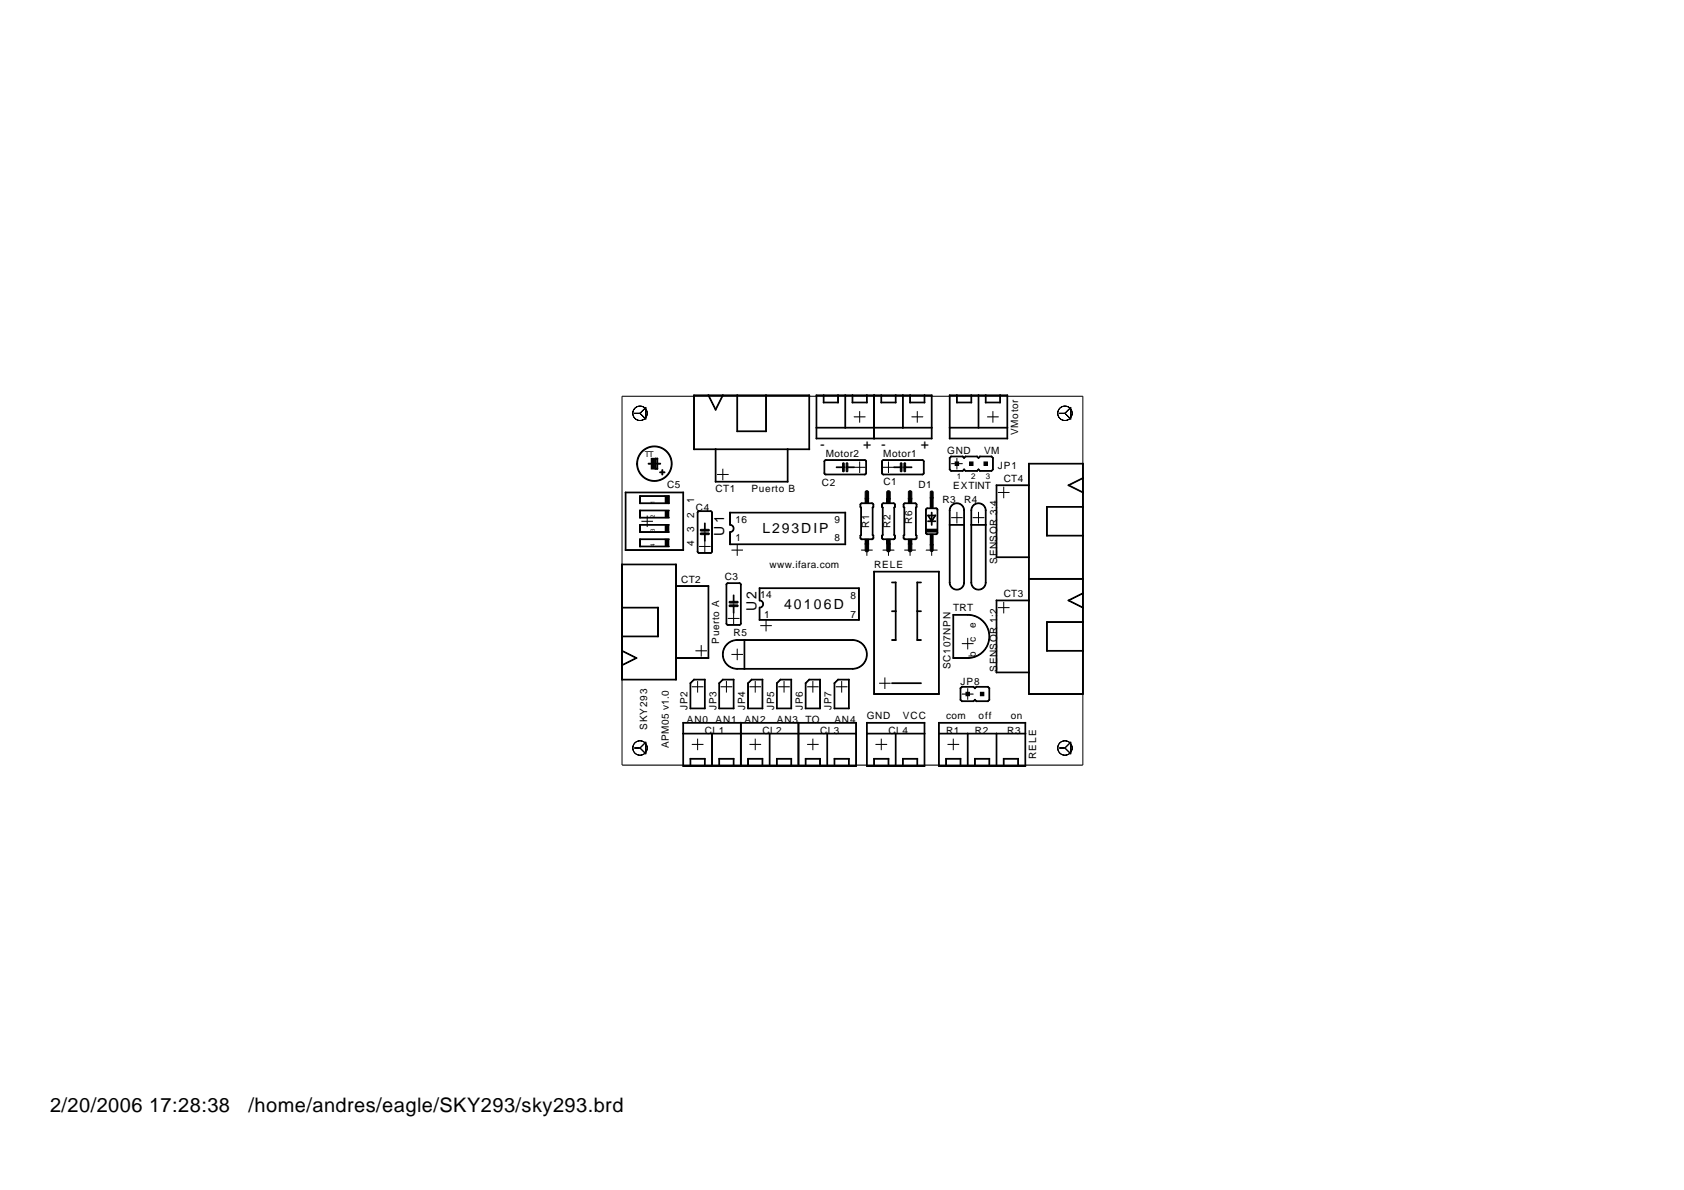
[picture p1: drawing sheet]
<svg xmlns="http://www.w3.org/2000/svg" width="297mm" height="210mm" viewBox="0 0 297 210" stroke-linecap="round" stroke-linejoin="round" font-family="sans-serif">
<defs><g id="words">
<g font-size="3.5">
<text x="8.8" y="196.1">2/20/2006 17:28:38</text>
<text x="43.8" y="196.1">/home/andres/eagle/SKY293/sky293.brd</text>
</g>
<g font-size="2.5">
<text x="144.6" y="79.2">-</text>
<text x="152.3" y="79.2">+</text>
<text x="155.4" y="79.2">-</text>
<text x="162.4" y="79.2">+</text>
<text x="127.7" y="94.5" transform="rotate(-90 127.7 94.5)">U1</text>
<text x="134.5" y="94.1">L293DIP</text>
<text x="133.4" y="107.8" transform="rotate(-90 133.4 107.8)">U2</text>
<text x="138.3" y="107.4">40106D</text>
</g>
<g font-size="1.8">
<text x="179.6" y="76.7" transform="rotate(-90 179.6 76.7)">VMotor</text>
<text x="145.6" y="80.7">Motor2</text>
<text x="155.8" y="80.7">Motor1</text>
<text x="167.1" y="80">GND</text>
<text x="173.6" y="80">VM</text>
<text x="176" y="82.7">JP1</text>
<text x="117.7" y="86">C5</text>
<text x="122.4" y="88.8" transform="rotate(-90 122.4 88.8)">1</text>
<text x="126.2" y="86.9">CT1</text>
<text x="132.6" y="86.9">Puerto B</text>
<text x="145" y="85.7">C2</text>
<text x="155.8" y="85.6">C1</text>
<text x="162" y="86.1">D1</text>
<text x="166.2" y="88.8">R3</text>
<text x="168.2" y="86.2">EXTINT</text>
<text x="170.1" y="88.8">R4</text>
<text x="177" y="85">CT4</text>
<text x="122.4" y="93.9" transform="rotate(-90 122.4 93.9)">3</text>
<text x="122.4" y="91.3" transform="rotate(-90 122.4 91.3)">2</text>
<text x="122.7" y="90.2">C4</text>
<text x="129.7" y="95.4">1</text>
<text x="129.8" y="92.3">16</text>
<text x="147.2" y="95.4">8</text>
<text x="147.2" y="92.3">9</text>
<text x="153.3" y="93.1" transform="rotate(-90 153.3 93.1)">R1</text>
<text x="157.1" y="93.1" transform="rotate(-90 157.1 93.1)">R2</text>
<text x="160.9" y="92.5" transform="rotate(-90 160.9 92.5)">R6</text>
<text x="122.4" y="96.4" transform="rotate(-90 122.4 96.4)">4</text>
<text x="135.8" y="100.2">www.ifara.com</text>
<text x="154.2" y="100.2">RELE</text>
<text x="175.9" y="99.4" transform="rotate(-90 175.9 99.4)">SENSOR 3:4</text>
<text x="120.2" y="102.9">CT2</text>
<text x="127.8" y="102.2">C3</text>
<text x="134.1" y="105.4">14</text>
<text x="150" y="105.6">8</text>
<text x="168.2" y="107.8">TRT</text>
<text x="177" y="105.3">CT3</text>
<text x="126.9" y="113.5" transform="rotate(-90 126.9 113.5)">Puerto A</text>
<text x="129.4" y="112.3">R5</text>
<text x="134.8" y="108.9">1</text>
<text x="150" y="108.9">7</text>
<text x="172.1" y="113.3" transform="rotate(-90 172.1 113.3)">c</text>
<text x="172.1" y="110.8" transform="rotate(-90 172.1 110.8)">e</text>
<text x="167.7" y="118" transform="rotate(-90 167.7 118)">SC107NPN</text>
<text x="172.1" y="115.9" transform="rotate(-90 172.1 115.9)">b</text>
<text x="175.9" y="118.5" transform="rotate(-90 175.9 118.5)">SENSOR 1:2</text>
<text x="121.3" y="125.3" transform="rotate(-90 121.3 125.3)">JP2</text>
<text x="126.4" y="125.3" transform="rotate(-90 126.4 125.3)">JP3</text>
<text x="131.5" y="125.3" transform="rotate(-90 131.5 125.3)">JP4</text>
<text x="136.5" y="125.3" transform="rotate(-90 136.5 125.3)">JP5</text>
<text x="141.6" y="125.3" transform="rotate(-90 141.6 125.3)">JP6</text>
<text x="146.7" y="125.3" transform="rotate(-90 146.7 125.3)">JP7</text>
<text x="169.4" y="120.8">JP8</text>
<text x="114.2" y="128.8" transform="rotate(-90 114.2 128.8)">SKY293</text>
<text x="118" y="131.9" transform="rotate(-90 118 131.9)">APM05 v1.0</text>
<text x="121.1" y="127.5">AN0</text>
<text x="124.3" y="129.4">CL1</text>
<text x="126.2" y="127.5">AN1</text>
<text x="131.3" y="127.5">AN2</text>
<text x="134.5" y="129.4">CL2</text>
<text x="137" y="127.5">AN3</text>
<text x="142.1" y="127.5">TO</text>
<text x="144.6" y="129.4">CL3</text>
<text x="147.2" y="127.5">AN4</text>
<text x="152.9" y="126.9">GND</text>
<text x="156.7" y="129.4">CL4</text>
<text x="159.3" y="126.9">VCC</text>
<text x="166.9" y="126.9">com</text>
<text x="166.9" y="129.4">R1</text>
<text x="172" y="129.4">R2</text>
<text x="172.6" y="126.9">off</text>
<text x="177.7" y="129.4">R3</text>
<text x="178.3" y="126.9">on</text>
<text x="182.8" y="133.8" transform="rotate(-90 182.8 133.8)">RELE</text>
</g>
<g font-size="1.4">
<text x="113.8" y="80.6">TT</text>
<text x="168.8" y="84.5">1</text>
<text x="171.3" y="84.5">2</text>
<text x="173.9" y="84.5">3</text>
</g>
<g font-size="1.1">
<text x="115.5" y="88.8" transform="rotate(-90 115.5 88.8)">1</text>
<text x="115.5" y="93.9" transform="rotate(-90 115.5 93.9)">3</text>
<text x="115.5" y="91.4" transform="rotate(-90 115.5 91.4)">2</text>
<text x="115.5" y="96.5" transform="rotate(-90 115.5 96.5)">4</text>
</g>
</g></defs>
<g fill="none" stroke="#000" stroke-width=".18">
<path d="M109.7 69.9h81.3zM109.7 69.9v65zM109.7 69.9h81.3v65h-81.3zM111.9 72.9h1zM112.9 72.9l1-1zM112.9 72.9l1 1zM113.3 79.5a3.1 3.1 0 0 1 4.9 .8 3.1 3.1 0 0 1-2 4.5 3.1 3.1 0 0 1-3.9-3h.2a2.97 2.97 0 0 1 4.3-2.6 2.97 2.97 0 0 1 .3 5.1 2.97 2.97 0 0 1-4.6-2.2 2.1 2.1 0 0 1 .4-2.2zM113.9 71.9v2zM122.4 69.7h2.6v.1h-2.6zM122.4 69.7h.1l-.1 9.6zM122.4 79.2h3.9v.1h-3.9zM124.9 69.7h2.6l.1 .1h-2.7z"/>
<path d="M124.9 69.7h.1l1.3 2.6zM126.2 79.2h.1v5.8h-.1zM126.2 79.2h12.8v.1h-12.8zM127.4 69.7h2.7v.1h-2.6zM127.4 69.7h.2l-1.4 2.6zM130 69.7h5.1l.1 .1h-5.2zM130 69.7h.1v6.4h-.1zM130 76h5.1l.1 .1h-5.2zM135.1 69.7h7.7v.1h-7.7zM135.1 69.7h.1l-.1 6.4zM138.9 79.2h.1v5.8h-.1zM138.9 79.2h3.9v.1h-3.9z"/>
<path d="M142.7 69.7h.1v9.6h-.1zM144 69.7h1.3v.1h-1.3zM144 69.7h.1l-.1 5.8zM144 75.4h.1l-.1 2zM144 77.3h10.2v.1h-10.2zM144 75.4h5.1l.1 .1h-5.2zM145.2 69.7h2.7v.1h-2.6zM145.2 71l2.7-.1v.1l-2.6 .1zM145.2 69.7h.1v1.4zM147.8 69.7h1.3l.1 .1h-1.4zM147.8 69.7h.1v1.4zM149 69.7h1.4v.1h-1.3z"/>
<path d="M149 69.7h.2l-.1 5.8h-.1zM149.1 75.4h5.1v.1h-5.1zM150.3 69.7h2.6l.1 .1h-2.7zM150.3 71l2.6-.1 .1 .1-2.7 .1zM150.3 69.7h.1v1.4zM150.6 73.5h2.1zM150.6 73.5h2.1M151.6 72.5v2.1zM151.6 72.5v2.1M152.8 69.7h1.4v.1h-1.3zM152.8 69.7h.2l-.1 1.4zM154.1 69.7h.1v5.8h-.1z"/>
<path d="M154.1 69.7h1.4v.1h-1.3zM154.2 75.4v2h-.1zM154.2 77.3h10.2v.1h-10.2zM154.2 75.4h5.1v.1h-5.1zM155.4 69.7h2.6l.1 .1h-2.7zM155.4 71l2.6-.1 .1 .1-2.7 .1zM155.4 69.7h.1v1.4zM157.9 69.7h1.4v.1h-1.3zM157.9 69.7h.2l-.1 1.4zM159.2 69.7h1.4v.1h-1.4zM159.2 75.4h5.2v.1h-5.2zM159.2 69.7h.1v5.8h-.1z"/>
<path d="M160.5 69.7h2.6v.1h-2.6zM160.5 71l2.6-.1v.1l-2.6 .1zM160.5 69.7h.1v1.4zM160.8 73.5h2zM160.8 73.5h2M161.8 72.5v2.1zM161.8 72.5v2.1M163 69.7h1.4v.1h-1.4zM163 69.7h.1v1.4zM164.3 69.7h.1v5.8h-.1zM164.3 75.4h.1v2h-.1zM167.5 69.7h1.3l.1 .1h-1.4z"/>
<path d="M167.5 69.7h.1l-.1 5.8zM167.5 75.4h.1l-.1 2zM167.5 77.3h10.2v.1h-10.2zM167.5 75.4h5.1l.1 .1h-5.2zM168.7 69.7h2.7v.1h-2.6zM168.7 71l2.7-.1v.1l-2.6 .1zM168.7 69.7h.2l-.1 1.4zM171.3 69.7h1.3l.1 .1h-1.4zM171.3 69.7h.1v1.4zM172.5 69.7h1.4v.1h-1.3zM172.5 75.4h5.2v.1h-5.1zM172.5 69.7h.2l-.1 5.8h-.1z"/>
<path d="M173.8 69.7h2.6l.1 .1h-2.7zM173.8 71l2.6-.1 .1 .1-2.7 .1zM173.8 69.7h.1v1.4zM174.1 73.5h2.1zM174.1 73.5h2.1M175.1 72.5v2.1zM175.1 72.5v2.1M176.3 69.7h1.4v.1h-1.3zM176.3 69.7h.2l-.1 1.4zM177.6 75.4h.1v2h-.1zM177.6 69.7h.1v5.8h-.1zM186.8 72.9h1.1z"/>
<path d="M187.8 72.9l1.1-1zM187.8 72.9l1.1 1zM188.8 71.9l.1 2zM191 69.9v65zM109.6 99.5h.2l-.1 7.7h-.1zM109.6 99.5h9.7v.1h-9.6zM110.3 86.8h10.2l.1 .1h-10.3zM110.3 86.8h.1v10.3h-.1zM110.3 97h10.2l.1 .1h-10.3zM112.8 87.5l5.2-.1v.1l-5.1 .1zM112.8 87.5h.2l-.1 1.3zM112.8 96.4l5.2-.1v.1l-5.1 .1z"/>
<path d="M112.9 88.7h5.1v.1h-5.1zM112.9 91.2h5.1v.1l-5.1 .1zM112.9 93.8h5.1v.1h-5.1zM112.9 90h5.1v.1h-5.1zM112.9 92.5h5.1v.1h-5.1zM112.9 95.1h5.1l-5.1 .1zM112.9 90h.1l-.1 1.4zM112.9 92.5l.1 .1-.1 1.3zM112.9 95.1h.1l-.1 1.4zM113.1 91.9h2.1zM113.1 91.9h2.1M114.2 90.9v2.1z"/>
<path d="M114.2 90.9v2.1M114.3 81.8l.7-.1v.1l-.6 .1zM114.4 81.8h2zM114.4 81.8h2M114.9 80.8h.4v1.9h-.4zM115.4 80.8v2zM115.4 80.8v2M115.5 80.9l.5-.1v.1l-.4 .1zM115.5 80.9h.2l-.1 1.9-.1-.1zM115.5 82.6h.5v.1l-.4 .1zM115.9 81.8l.6-.1v.1l-.6 .1zM115.9 80.9h.1v1l-.1-.1z"/>
<path d="M115.9 81.8h.1v1l-.1-.1zM116.4 83.3l.8-.1 .1 .1-.9 .1zM116.8 82.9h.1v.9l-.1-.1zM117.3 87.5h.7v1.3h-.7zM117.3 90h.7v1.3h-.7zM117.3 92.6h.7v1.3h-.7zM117.3 95.1h.7v1.3h-.7zM117.9 87.5h.1v1.3zM119.2 99.5h.1v3.9h-.1zM120.4 86.8h.2l-.1 10.3h-.1zM123 90.4h.1v6.9h-.1zM123 97.3l.3 .2v.1l-.3-.1z"/>
<path d="M123 90.2l.3-.1-.2 .3h-.1zM123.2 97.5h2.2v.1h-2.1zM123.2 90.1h2.2v.1h-2.1zM123.3 96.4h2zM123.3 96.4h2M123.6 94h.8l.1 .2-.9 .1-.1-.1zM123.6 93.4h.8l.1 .2-.9 .1-.1-.1zM124.3 94.1h.1l-.1 1.3zM124.3 92.3h.1l-.1 1.3zM124.3 94h.7l.1 .2-.8 .1-.1-.1zM124.3 93.4h.7l.1 .2-.8 .1-.1-.1zM124.3 95.4v2z"/>
<path d="M124.3 95.4v2M125.3 90.1l.2 .1 .2 .2-.4-.2zM125.3 97.5l.4-.2-.2 .2-.2 .1zM125.5 90.4h.2l-.1 6.9h-.1zM126.2 84.9h12.8v.1h-12.8zM126.5 83.7h2zM126.5 83.7h2M127.5 82.7v2zM127.5 82.7v2M128.7 96l20.4-.1 .1 .1-20.5 .1zM128.7 93.8h.1v2.3l-.1-.1zM128.7 90.4h20.4h.1l-20.5 .1z"/>
<path d="M128.7 90.4h.1v2.2h-.1zM128.8 92.5a.7 .7 0 0 1 .7 .7 .7 .7 0 0 1-.7 .7v-.1a.57 .57 0 0 0 .5-.6 .57 .57 0 0 0-.5-.6zM129 97h2.1zM129 97h2.1M130 96v2zM130 96v2M145.3 81.4h.2l-.1 2.1zM145.3 83.4l.4 .2v.2l-.2-.1zM145.4 81.2l.3-.1-.2 .3h-.2zM145.6 81.1h7v.1h-7zM145.6 83.7l7-.1v.1l-7 .1zM147.5 82.4h1.3l-1.3 .1z"/>
<path d="M148.6 82.4l.1-.1 .2 .1-.1 .8-.2-.1zM148.6 81.7l.1-.1 .2 .1-.1 .9-.2-.1zM149.1 90.4h.1l-.1 5.7-.1-.1zM149.2 82.4l.1-.1 .3 .1-.1 .8-.3-.1zM149.2 81.7l.1-.1 .3 .1-.1 .9-.3-.1zM149.3 82.4h1.4l-1.3 .1zM150.6 82.4h2.1zM150.6 82.4h2.1M151.6 81.4v2zM151.6 81.4v2M151.7 94.9l.3 .2v.1l-.3-.2zM151.7 94.4l.1 .5z"/>
<path d="M151.7 89.3l.2 .3zM151.7 89l.1 .5zM151.7 88.8l.3-.1-.2 .3h-.1zM151.9 94.3l.1 .1-.3 .1zM151.9 89.5h.1l-.1 4.9h-.1zM151.9 97h2zM151.9 97h2M152 95.1h1.9l-1.9 .1zM152 88.7l1.9 .1h-1.9zM152.5 81.1h.2l.1 .3h-.1zM152.5 83.6l.3-.2-.1 .3-.2 .1zM152.6 87.9h.6v.9h-.6z"/>
<path d="M152.6 95.1h.6v.9h-.6zM152.6 86.7l.2-.1h.2l.2 .1v1.3l-.2 .2h-.2l-.2-.2zM152.6 95.9l.2-.2h.2l.2 .2v1.3l-.2 .1h-.2l-.2-.1zM152.7 81.4h.1v2.1zM152.9 96v2zM152.9 96v2M153.8 95.1l.3-.2-.1 .2-.2 .1zM153.8 88.7l.2 .1 .1 .2h-.1zM153.9 94.3l.2 .2zM153.9 89.5h.1l-.1 4.9zM154 94.4l.1 .5zM154 89.3l.1 .1-.2 .2z"/>
<path d="M154 89l.1 .5zM155.5 94.9l.3 .2v.1l-.2-.2zM155.5 94.5h.1v.4zM155.5 94.5l.3-.2-.2 .2zM155.5 89.4l.3 .2zM155.5 89h.1v.5zM155.5 81.4h.1v2.1h-.1zM155.5 83.4l.3 .2v.2l-.2-.1zM155.6 88.8l.2-.1-.2 .3h-.1zM155.6 81.2l.2-.1-.2 .3h-.1zM155.6 89.5h.2l-.1 4.9h-.1zM155.7 97h2z"/>
<path d="M155.7 82.4h2zM155.7 97h2M155.7 82.4h2M155.8 95.1h1.8h.1l-1.9 .1zM155.8 88.7h1.8l.1 .1h-1.9zM155.8 83.7l6.9-.1 .1 .1-7 .1zM155.8 81.1h6.9l.1 .1h-7zM156.4 87.9h.6v.9h-.6zM156.4 95.1h.6v.9h-.6zM156.4 86.7l.2-.1h.2l.2 .1v1.3l-.2 .2h-.2l-.2-.2zM156.4 95.9l.2-.2h.2l.2 .2v1.3l-.2 .1h-.2l-.2-.1zM156.7 96v2z"/>
<path d="M156.7 81.4v2zM156.7 81.4v2M156.7 96v2M157.6 95.1l.3-.2-.1 .2-.2 .1zM157.6 88.7l.2 .1 .1 .2h-.1zM157.7 94.3l.2 .2zM157.7 89.5l.2-.1-.1 .2zM157.7 89.5h.1v4.9h-.1zM157.7 82.4h1.3l-1.3 .1zM157.8 94.5h.1v.4zM157.8 89h.1v.5zM158.8 81.7l.1-.1 .2 .1-.1 .9-.2-.1z"/>
<path d="M158.8 82.4l.1-.1 .2 .1-.1 .8-.2-.1zM159.3 94.9l.3 .2v.1l-.1-.1zM159.3 94.5h.1v.4zM159.3 94.5l.3-.2-.2 .2zM159.3 89.4l.3 .2zM159.3 89h.1v.5zM159.4 88.8l.2-.1-.2 .3h-.1zM159.4 81.7l.1-.1 .2 .1v.9l-.3-.1zM159.4 82.4l.1-.1 .2 .1v.8l-.3-.1zM159.4 89.5h.2l-.1 4.9h-.1zM159.5 97h2zM159.5 97h2"/>
<path d="M159.5 82.4h1.3l-1.2 .1zM159.6 95.1h1.8h.1l-1.9 .1zM159.6 88.7h1.8l.1 .1h-1.9zM160.2 87.9h.6v.9h-.6zM160.2 95.1h.6v.9h-.6zM160.2 86.7l.2-.1h.3l.1 .1v1.3l-.1 .2h-.3l-.2-.2zM160.2 95.9l.2-.2h.3l.1 .2v1.3l-.1 .1h-.3l-.2-.1zM160.5 96v2zM160.5 96v2M161.4 95.1l.3-.2-.1 .2-.2 .1zM161.4 88.7l.2 .1 .1 .2h-.1zM161.5 94.3l.2 .2z"/>
<path d="M161.5 89.5l.2-.1-.1 .2zM161.5 89.5h.1v4.9h-.1zM161.6 94.5h.1v.4zM161.6 89h.1v.5zM162.7 81.1h.2l.1 .3-.3-.2zM162.7 83.6l.3-.2-.1 .3-.2 .1zM162.9 81.4h.1v2.1zM163.3 94h.1l.2 .3-.2-.1zM163.3 89.9h.1v4.1h-.1zM163.3 93.3h2.1v.6h-2.1zM163.3 97h2.1zM163.3 97h2.1"/>
<path d="M163.4 89.6h.2v.1l-.3 .2zM163.6 89.6l1.6 .1h-1.6zM163.6 94.2l1.6 .1h-1.6zM163.7 90.9l1.3 .1h-1.3zM163.7 90.9l.7 1.1zM163.7 91.9l.7 .1h-.7zM164.1 87.8h.5v1.9h-.5zM164.1 94.2h.5v1.9h-.5zM164.1 96l.1-.1 .4 .1v1.1l-.2 .2-.3-.2zM164.2 86.6l.4 .2v1.1l-.2 .1-.3-.1v-1.1zM164.3 91.9l.1 .7zM164.3 90.4h.1v1.6h-.1z"/>
<path d="M164.3 91.9l.7 .1h-.7zM164.3 96v2zM164.3 96v2M164.9 90.9h.1l-.7 1.1zM165.1 94.2l.3-.2-.1 .2-.2 .1zM165.1 89.6h.2l.1 .3-.3-.2zM165.3 89.9h.1v4.1h-.1zM167.5 80.7h.1l-.1 2.2zM167.5 80.7l.3-.2-.3 .3zM167.5 82.8l.3 .3zM167.5 90h.1l-.1 2.6zM167.5 92.5l.1 .1-.1 10.2z"/>
<path d="M167.5 92.5h2.6v.1h-2.6zM167.7 80.5h2.1h.1l-2.2 .1zM167.7 83h2.1l.1 .1h-2.2zM167.8 81.8h2zM167.8 91.3h2zM167.8 81.8h2M167.8 91.3h2M167.9 89a1.34 1.34 0 0 1 1.4-.2 1.34 1.34 0 0 1 .8 1.2h-.1a1.21 1.21 0 0 0-1.2-1.2 1.21 1.21 0 0 0-1.2 1.2h-.1v-.4zM168.5 81.5h.6v.6h-.6zM168.8 80.8v2zM168.8 90.3v2zM168.8 80.8v2"/>
<path d="M168.8 90.3v2M169.7 80.5l.4 .3zM169.7 83l.4-.2-.3 .3zM170 80.7l.4-.2-.3 .3zM170 82.8l.4 .3zM170 92.5l.1 .1v10.2h-.1zM170 90h.1v2.6h-.1zM170.2 80.5h2.2l-2.1 .1zM170.2 83h2.2v.1h-2.1zM171 81.5h.6v.6h-.6zM171.3 90h.1v2.6h-.1zM171.3 92.5l.1 .1v10.2h-.1z"/>
<path d="M171.3 92.5h2.6v.1h-2.6zM171.6 91.3h2zM171.6 91.3h2M171.7 89a1.34 1.34 0 0 1 1.4-.2 1.34 1.34 0 0 1 .8 1.2h-.1a1.21 1.21 0 0 0-1.2-1.2 1.21 1.21 0 0 0-1.2 1.2h-.1v-.4zM172.3 80.5l.4 .3zM172.3 83l.4-.2-.3 .3zM172.5 80.7l.4-.2-.3 .3zM172.5 82.8l.4 .3zM172.6 90.3v2zM172.6 90.3v2M172.8 80.5h2.1l-2.1 .1zM172.8 83h2.1v.1h-2.1z"/>
<path d="M173.6 81.5h.6v.6h-.6zM173.8 92.6h.1v10.2h-.1zM173.8 90h.1v2.6h-.1zM174.8 83l.4-.2-.3 .3zM174.8 80.5l.4 .3zM175.1 80.7h.1v2.2l-.1-.1zM175.7 85.6h.1v12.8l-.1-.1zM175.7 85.6l5.8-.1 .1 .1-5.9 .1zM175.7 98.3l5.8-.1 .1 .1-5.9 .1zM176 86.9h2.1zM176 86.9h2.1M177 85.9v2z"/>
<path d="M177 85.9v2M181.4 81.8l9.6-.1 .1 .1-9.6 .1zM181.4 81.8h.2l-.1 3.9-.1-.1zM181.4 98.3h.2l-.1 3.9-.1-.1zM181.4 85.6h.2l-.1 12.8-.1-.1zM184.6 89.3h6.4l.1 .1-6.5 .1zM184.6 89.3l.1 .1v5.1h-.1zM184.6 94.4h6.4l.1 .1h-6.5zM188.4 85.6l2.7-1.3-2.6 1.4zM188.4 85.6l2.7 1.3zM191 94.5h.1l-.1 7.7v-.1zM191 89.4h.1l-.1 5.1z"/>
<path d="M191 86.8h.1l-.1 2.7v-.1zM191 84.3h.1l-.1 2.6zM191 81.8h.1l-.1 2.6zM109.6 107.2h.2l-.1 5.1h-.1zM109.6 112.2h.2l-.1 2.7-.1-.1zM109.6 114.8h.2l-.1 2.6h-.1zM109.6 117.3h.2l-.1 2.6h-.1zM109.6 112.2h6.5v.1h-6.4zM109.6 107.2l6.5-.1v.1h-6.4zM109.6 117.3l2.7-1.3-2.6 1.4zM109.6 114.8l2.7 1.3zM109.6 119.9l9.7-.1v.1h-9.6z"/>
<path d="M116 107.1l.1 .1v5.1h-.1zM119.2 116h.1v3.9h-.1zM119.2 116h5.8v.1h-5.8zM119.2 103.3h5.8v.1h-5.8zM119.2 103.3h.1v12.8h-.1zM122.4 119.9l1.9-.1 .1 .1h-2zM122.7 114.8h2zM122.7 114.8h2M123.7 113.8v2zM123.7 113.8v2M124.3 119.9h.1l-.1 5.1zM124.9 103.3h.1v12.8h-.1z"/>
<path d="M127.4 119.9l2-.1 .1 .1h-2zM128.1 103.1h.1v6.9h-.1zM128.1 110l.3 .2v.1l-.2-.1zM128.1 102.9l.3-.1-.2 .3h-.1zM128.2 113.6a2.56 2.56 0 0 1 1.8-.8v.2a2.48 2.48 0 0 0-2.4 2.4 2.48 2.48 0 0 0 2.4 2.5v.1a2.6 2.6 0 0 1-2.4-1.6 2.6 2.6 0 0 1 .6-2.8zM128.3 110.2h2.1l.1 .1h-2.1zM128.3 102.8h2.1l.1 .1h-2.1zM128.4 109.1h2zM128.4 109.1h2M128.6 106.8l.9-.1 .1 .2-.9 .1zM128.6 106.2l.9-.1 .1 .2-.9 .1zM129 115.4h2.1z"/>
<path d="M129 115.4h2.1M129.3 106.8l.8-.1 .1 .2-.9 .1zM129.3 106.2l.8-.1 .1 .2-.9 .1zM129.3 119.9h.2l-.1 5.1h-.1zM129.4 106.8h.1l-.1 1.3zM129.4 105h.1l-.1 1.3zM129.4 108.1v2zM129.4 108.1v2M130 117.9l1.4 .1h-1.4zM130 112.9h1.4l-1.4 .1zM130 114.4v2.1zM130 114.4v2"/>
<path d="M130.4 102.8l.3 .1v.2l-.3-.2zM130.4 110.2l.3-.2-.1 .2-.2 .1zM130.6 103.1h.1v6.9h-.1zM131.2 117.9h19.2v.1h-19.1zM131.2 112.9l19.2-.1v.1l-19.1 .1zM131.2 112.9h.2l-.1 5.1h-.1zM132.5 119.9l2-.1v.1h-1.9zM133.9 103.7h17.6l.1 .1h-17.6zM133.9 103.7h.1v2.3zM134 107.1v.1v2.2h-.1zM134 109.3h17.5l.1 .1h-17.6zM134 105.8a.7 .7 0 0 1 .7 .7 .7 .7 0 0 1-.7 .7v-.1a.57 .57 0 0 0 .5-.6 .57 .57 0 0 0-.5-.5z"/>
<path d="M134.1 110.4h2zM134.1 110.4h2M134.4 119.9h.1v5.1h-.1zM135.1 109.3v2.1zM135.1 109.3v2.1M137.6 119.9l2-.1v.1h-2zM139.5 119.9h.1v5.1h-.1zM142.7 119.9l2-.1v.1h-2zM144.6 119.9h.1v5.1h-.1zM147.8 119.9l2-.1v.1h-2zM149.7 119.9h.1v5.1h-.1zM150.4 112.8a2.6 2.6 0 0 1 2.6 2.6 2.6 2.6 0 0 1-2.6 2.6v-.1a2.48 2.48 0 0 0 2.4-2.5 2.48 2.48 0 0 0-2.4-2.4z"/>
<path d="M151.4 103.7h.2l-.1 5.7h-.1zM154.1 100.8h.1v21.7l-.1-.1zM154.1 100.8h11.5l.1 .1h-11.5zM156.1 119.5v2zM156.1 119.5v2M157.3 102.7l.8 .1zM157.3 112.9h.8zM157.3 107.8h.8zM157.9 102.7h.2l-.1 5.2-.1-.1zM157.9 107.8h.2l-.1 5.2-.1-.1zM161.7 102.7l.8 .1zM161.7 102.7h.2l-.1 5.2-.1-.1z"/>
<path d="M161.7 107.8h.8zM161.7 107.8h.2l-.1 5.2-.1-.1zM161.7 112.9h.8zM165.5 100.8h.2l-.1 21.7-.1-.1zM167.5 102.7h.1a1.21 1.21 0 0 0 1.2 1.2 1.21 1.21 0 0 0 1.2-1.2h.1a1.33 1.33 0 0 1-1.3 1.4 1.33 1.33 0 0 1-1.3-1.4zM168.1 116h2.6l.1 .1h-2.7zM168.1 108.4h.1v7.7h-.1zM168.1 108.4h2.6l.1 .1h-2.7zM169.7 113.5h2zM169.7 113.5h2M170.7 108.4a3.9 3.9 0 0 1 3.9 3.9 3.9 3.9 0 0 1-3.9 3.8v-.1a3.7 3.7 0 0 0 3.7-3.7 3.7 3.7 0 0 0-3.7-3.8zM170.7 112.5v2z"/>
<path d="M170.7 112.5v2M171.3 102.7h.1a1.21 1.21 0 0 0 1.2 1.2 1.21 1.21 0 0 0 1.2-1.2h.1a1.33 1.33 0 0 1-1.3 1.4 1.33 1.33 0 0 1-1.3-1.4zM175.7 105.9h.1v12.8l-.1-.1zM175.7 105.9l5.8-.1 .1 .1-5.9 .1zM175.7 118.6l5.8-.1 .1 .1-5.9 .1zM176 107.2h2.1zM176 107.2h2.1M177 106.2v2zM177 106.2v2M181.4 102.1l9.6-.1 .1 .1-9.6 .1zM181.4 102.1h.2l-.1 3.9-.1-.1zM181.4 118.6h.2l-.1 3.9-.1-.1z"/>
<path d="M181.5 105.8l.1 .1-.1 12.8-.1-.1zM184.6 114.8l6.4-.1 .1 .1-6.5 .1zM184.6 109.7h6.4h.1l-6.5 .1zM184.6 109.7h.1v5.2l-.1-.1zM188.4 105.9l2.7 1.3zM188.4 105.9l2.7-1.3-2.6 1.4zM191 114.8h.1l-.1 7.7v-.1zM191 109.7h.1l-.1 5.2v-.1zM191 107.2h.1l-.1 2.6v-.1zM191 104.6h.1l-.1 2.6zM191 102.1h.1l-.1 2.6zM109.7 134.9h81.3z"/>
<path d="M111.9 131.9h1zM112.9 131.9l1-1zM112.9 131.9l1 1.1zM113.9 130.9v2.1zM120.4 135.1h1.4l-1.3 .1zM120.4 129.4h.2l-.1 5.8-.1-.1zM120.4 129.4l5.2-.1 .1 .1-5.2 .1zM120.5 127.4h10.2v.1l-10.2 .1zM120.5 127.4l.1 .1-.1 2-.1-.1zM121.7 135.1h2.6h.1l-2.6 .1zM121.7 133.8h.1v1.4zM121.7 133.8h2.6l.1 .1h-2.6z"/>
<path d="M121.7 120.5h.1v4.5h-.1zM121.7 124.9h2.6l.1 .1h-2.6zM121.7 120.5l.8-.6-.7 .7zM122 131.3h2.1zM122 121.1h2.1zM122 131.3h2.1M122 121.1h2.1M123.1 130.3v2zM123.1 120.1v2.1zM123.1 120.1v2.1M123.1 130.3v2M124.3 135.1h1.4l-1.4 .1z"/>
<path d="M124.3 133.8h.1l-.1 1.4zM125.5 135.1h1.4l-1.3 .1zM125.5 129.4l5.2-.1v.1l-5.1 .1zM125.5 129.4h.2l-.1 5.8-.1-.1zM126.8 135.1h2.6h.1l-2.7 .1zM126.8 133.8h.1v1.4zM126.8 133.8h2.6l.1 .1h-2.7zM126.8 120.5h.1v4.5h-.1zM126.8 124.9h2.6l.1 .1h-2.7zM126.8 120.5l.8-.6-.7 .7zM127.1 121.1h2.1zM127.1 121.1h2.1"/>
<path d="M128.1 120.1v2.1zM128.1 120.1v2.1M129.3 135.1h1.4l-1.3 .1zM129.3 133.8h.2l-.1 1.4zM130.6 135.1h1.4l-1.4 .1zM130.6 129.4h.1v5.8l-.1-.1zM130.6 129.4l5.2-.1v.1l-5.2 .1zM130.6 127.4h10.3v.1l-10.3 .1zM130.6 127.4l.1 .1v2l-.1-.1zM131.9 135.1h2.6l-2.6 .1zM131.9 133.8h.1v1.4zM131.9 133.8h2.6v.1h-2.6z"/>
<path d="M131.9 120.5h.1v4.5h-.1zM131.9 120.5l.7-.6-.6 .7zM131.9 124.9h2.6v.1h-2.6zM132.2 131.3h2zM132.2 121.1h2zM132.2 131.3h2M132.2 121.1h2M133.2 130.3v2zM133.2 120.1v2.1zM133.2 120.1v2.1M133.2 130.3v2M134.4 135.1h1.4l-1.3 .1z"/>
<path d="M134.4 133.8h.1v1.4zM135.7 135.1h1.4l-1.4 .1zM135.7 129.4l5.2-.1v.1l-5.2 .1zM135.7 129.4h.1v5.8l-.1-.1zM137 135.1h2.6l-2.6 .1zM137 133.8h.1v1.4zM137 133.8h2.6v.1h-2.6zM137 120.5h.1v4.5h-.1zM137 120.5l.7-.6-.6 .7zM137 124.9h2.6v.1h-2.6zM137.3 121.1h2zM137.3 121.1h2"/>
<path d="M138.3 120.1v2.1zM138.3 120.1v2.1M139.5 135.1h1.4l-1.4 .1zM139.5 133.8h.1v1.4zM140.8 129.4h.1v5.8l-.1-.1zM140.8 127.5h.1v2l-.1-.1zM140.8 135.1h1.4l-1.4 .1zM140.8 127.5l10.2-.1 .1 .1-10.3 .1zM140.8 129.4l5.1-.1 .1 .1-5.2 .1zM142 135.1h2.7l-2.6 .1zM142 133.8h.2l-.1 1.4zM142 133.8h2.7v.1h-2.6z"/>
<path d="M142 120.5h.2l-.1 4.5h-.1zM142 124.9h2.7v.1h-2.6zM142 120.5l.8-.6-.7 .7zM142.4 131.3h2zM142.4 121.1h2zM142.4 131.3h2M142.4 121.1h2M143.4 130.3v2zM143.4 120.1v2.1zM143.4 120.1v2.1M143.4 130.3v2M144.6 135.1h1.4l-1.4 .1z"/>
<path d="M144.6 133.8h.1v1.4zM145.9 135.1h1.4l-1.4 .1zM145.9 129.4l5.1-.1 .1 .1-5.2 .1zM145.9 129.4h.1l-.1 5.8v-.1zM147.1 135.1h2.7l-2.6 .1zM147.1 133.8h.2l-.1 1.4zM147.1 133.8h2.7v.1h-2.6zM147.1 120.5h.2l-.1 4.5h-.1zM147.1 120.5l.8-.6-.7 .7zM147.2 124.9h2.6v.1h-2.6zM147.4 121.1h2.1zM147.4 121.1h2.1"/>
<path d="M148.5 120.1v2.1zM148.5 120.1v2.1M149.7 135.1h1.4l-1.4 .1zM149.7 133.8h.1v1.4zM150.9 129.4h.2l-.1 5.8-.1-.1zM151 127.4l.1 .1-.1 2-.1-.1zM152.8 135.1h1.4l-1.3 .1zM152.8 129.4h.2l-.1 5.8-.1-.1zM152.8 129.4l5.2-.1 .1 .1-5.2 .1zM152.9 127.4h10.2v.1l-10.2 .1zM152.9 127.4l.1 .1-.1 2-.1-.1zM154.1 135.1h2.6h.1l-2.6 .1z"/>
<path d="M154.1 133.8h.1v1.4zM154.1 133.8h2.6l.1 .1h-2.6zM154.2 122.4h11.4h.1l-11.5 .1zM154.4 131.3h2.1zM154.4 131.3h2.1M155.1 120.5h2zM155.1 120.5h2M155.4 130.3v2zM155.4 130.3v2M156.7 135.1h1.4l-1.4 .1zM156.7 133.8h.1l-.1 1.4zM157.3 120.5l5.2-.1v.1l-5.2 .1z"/>
<path d="M157.9 135.1h1.4l-1.3 .1zM157.9 129.4l5.2-.1v.1l-5.1 .1zM157.9 129.4h.2l-.1 5.8-.1-.1zM159.2 135.1h2.6h.1l-2.7 .1zM159.2 133.8h.1v1.4zM159.2 133.8h2.6l.1 .1h-2.7zM161.7 135.1h1.4l-1.3 .1zM161.7 133.8h.2l-.1 1.4zM163 129.4h.1v5.8l-.1-.1zM163 127.4l.1 .1v2l-.1-.1zM165.5 135.1h1.4l-1.3 .1zM165.5 129.4h.2l-.1 5.8-.1-.1z"/>
<path d="M165.5 129.4l5.2-.1 .1 .1-5.2 .1zM165.6 127.4h15.3v.1l-15.3 .1zM165.6 127.4l.1 .1-.1 2-.1-.1zM166.8 135.1h2.6h.1l-2.6 .1zM166.8 133.8h.1v1.4zM166.8 133.8h2.6l.1 .1h-2.6zM167.1 131.3h2.1zM167.1 131.3h2.1M168.2 130.3v2zM168.2 130.3v2M169.4 135.1h1.4l-1.4 .1zM169.4 133.8h.1l-.1 1.4z"/>
<path d="M169.4 123.4l.3 .4zM169.4 121.3l.1 .1-.1 2.1zM169.6 121.1h2.1l.1 .1h-2.2zM169.6 123.6h2.1l.1 .1-2.2 .1zM169.6 121.1l.1 .1-.3 .3zM169.7 122.4h2zM169.7 122.4h2M170.4 122.1h.6v.6h-.6zM170.6 135.1h1.4l-1.3 .1zM170.6 129.4l5.2-.1v.1l-5.1 .1zM170.6 129.4h.2l-.1 5.8-.1-.1zM170.7 121.4v2z"/>
<path d="M170.7 121.4v2M171.6 121.1l.4 .3zM171.6 123.7l.4-.3-.3 .4zM171.9 135.1h2.6h.1l-2.7 .1zM171.9 133.8h.1v1.4zM171.9 133.8h2.6l.1 .1h-2.7zM171.9 121.4l.4-.3-.3 .4zM171.9 123.4l.4 .3zM172.2 123.7l2.1-.1v.1l-2.1 .1zM172.2 121.1h2.1v.1h-2.1zM172.9 122.1h.6v.6h-.6zM174.2 123.7l.4-.3-.3 .4z"/>
<path d="M174.2 121.1l.4 .3zM174.4 135.1h1.4l-1.3 .1zM174.4 133.8h.2l-.1 1.4zM174.4 121.4h.2l-.1 2.1h-.1zM175.7 135.1h1.4l-1.4 .1zM175.7 129.4l5.2-.1v.1l-5.2 .1zM175.7 129.4h.1v5.8l-.1-.1zM177 135.1h2.6l-2.6 .1zM177 133.8h.1v1.4zM177 133.8h2.6v.1h-2.6zM179.5 135.1h1.4l-1.3 .1zM179.5 133.8h.1v1.4z"/>
<path d="M180.8 129.4h.1v5.8l-.1-.1zM180.8 127.4l.1 .1v2l-.1-.1zM181.5 122.4h9.5h.1l-9.6 .1zM186.8 131.9h1.1zM187.8 131.9l1.1-1zM187.8 131.9l1.1 1.1zM188.8 130.9l.1 2.1z"/>
<circle cx="112.9" cy="72.9" r="1.27"/>
<circle cx="187.8" cy="72.9" r="1.27"/>
<circle cx="112.9" cy="131.9" r="1.27"/>
<circle cx="187.8" cy="131.9" r="1.27"/>
</g>
<g fill="#000">
<path d="M111.9 72.9h1z" fill-rule="evenodd"/>
<path d="M112.9 72.9l1-1z" fill-rule="evenodd"/>
<path d="M113.9 71.9v2z" fill-rule="evenodd"/>
<path d="M112.9 72.9l1 1z" fill-rule="evenodd"/>
<path d="M122.4 69.7h.1l-.1 9.6z" fill-rule="evenodd"/>
<path d="M122.4 69.7h2.6v.1h-2.6z" fill-rule="evenodd"/>
<path d="M127.4 69.7h.2l-1.4 2.6z" fill-rule="evenodd"/>
<path d="M124.9 69.7l1.4 2.6z" fill-rule="evenodd"/>
<path d="M122.4 79.2h3.9v.1h-3.9z" fill-rule="evenodd"/>
<path d="M124.9 69.7h2.6l.1 .1h-2.7z" fill-rule="evenodd"/>
<path d="M127.5 69.7h2.6v.1h-2.6z" fill-rule="evenodd"/>
<path d="M130 69.7h.1v6.4h-.1z" fill-rule="evenodd"/>
<path d="M130 69.7h5.1l.1 .1h-5.2z" fill-rule="evenodd"/>
<path d="M130 76h5.1l.1 .1h-5.2z" fill-rule="evenodd"/>
<path d="M135.1 69.7h.1l-.1 6.4z" fill-rule="evenodd"/>
<path d="M126.2 79.2h12.8v.1h-12.8z" fill-rule="evenodd"/>
<path d="M135.1 69.7h7.7v.1h-7.7z" fill-rule="evenodd"/>
<path d="M138.9 79.2h3.9v.1h-3.9z" fill-rule="evenodd"/>
<path d="M142.7 69.7h.1v9.6h-.1z" fill-rule="evenodd"/>
<path d="M144 69.7h.1l-.1 5.8z" fill-rule="evenodd"/>
<path d="M144 75.4h.1l-.1 2z" fill-rule="evenodd"/>
<path d="M144 69.7l1.3 .1h-1.3z" fill-rule="evenodd"/>
<path d="M145.3 69.7v1.4z" fill-rule="evenodd"/>
<path d="M145.3 69.7h2.6v.1h-2.6z" fill-rule="evenodd"/>
<path d="M147.8 69.7h.1v1.4l-.1-.1z" fill-rule="evenodd"/>
<path d="M145.3 70.9h2.6v.1l-2.6 .1z" fill-rule="evenodd"/>
<path d="M147.8 69.7l1.4 .1h-1.4z" fill-rule="evenodd"/>
<path d="M144 75.4h5.1l.1 .1h-5.2z" fill-rule="evenodd"/>
<path d="M149 69.7h.2l-.1 5.8h-.1z" fill-rule="evenodd"/>
<path d="M149 69.7l1.4 .1h-1.3z" fill-rule="evenodd"/>
<path d="M150.3 69.7h.1v1.4z" fill-rule="evenodd"/>
<path d="M150.3 69.7h2.6l.1 .1h-2.7z" fill-rule="evenodd"/>
<path d="M152.8 69.7h.2l-.1 1.4z" fill-rule="evenodd"/>
<path d="M150.3 71l2.6-.1 .1 .1-2.7 .1z" fill-rule="evenodd"/>
<path d="M152.8 69.7l1.4 .1h-1.3z" fill-rule="evenodd"/>
<path d="M144 77.3h10.2v.1h-10.2z" fill-rule="evenodd"/>
<path d="M154.2 75.4v2h-.1z" fill-rule="evenodd"/>
<path d="M154.2 69.7v5.8h-.1z" fill-rule="evenodd"/>
<path d="M149 75.4h5.2v.1h-5.1z" fill-rule="evenodd"/>
<path d="M154.2 69.7v5.8h-.1z" fill-rule="evenodd"/>
<path d="M154.2 75.4v2h-.1z" fill-rule="evenodd"/>
<path d="M154.2 69.7l1.3 .1h-1.3z" fill-rule="evenodd"/>
<path d="M155.4 69.7h.1v1.4z" fill-rule="evenodd"/>
<path d="M155.4 69.7h2.6l.1 .1h-2.7z" fill-rule="evenodd"/>
<path d="M157.9 69.7h.2l-.1 1.4z" fill-rule="evenodd"/>
<path d="M155.4 71l2.6-.1 .1 .1-2.7 .1z" fill-rule="evenodd"/>
<path d="M157.9 69.7l1.4 .1h-1.3z" fill-rule="evenodd"/>
<path d="M154.2 75.4h5.1v.1h-5.1z" fill-rule="evenodd"/>
<path d="M159.2 69.7h.1v5.8h-.1z" fill-rule="evenodd"/>
<path d="M159.2 69.7l1.4 .1h-1.4z" fill-rule="evenodd"/>
<path d="M160.5 69.7h.1v1.4z" fill-rule="evenodd"/>
<path d="M160.5 69.7h2.6v.1h-2.6z" fill-rule="evenodd"/>
<path d="M163 69.7h.1v1.4z" fill-rule="evenodd"/>
<path d="M160.5 71l2.6-.1v.1l-2.6 .1z" fill-rule="evenodd"/>
<path d="M163 69.7l1.4 .1h-1.4z" fill-rule="evenodd"/>
<path d="M154.2 77.3h10.2v.1h-10.2z" fill-rule="evenodd"/>
<path d="M164.3 75.4h.1v2h-.1z" fill-rule="evenodd"/>
<path d="M164.3 69.7h.1v5.8h-.1z" fill-rule="evenodd"/>
<path d="M159.2 75.4h5.2v.1h-5.2z" fill-rule="evenodd"/>
<path d="M167.5 69.7h.1l-.1 5.8z" fill-rule="evenodd"/>
<path d="M167.5 75.4h.1l-.1 2z" fill-rule="evenodd"/>
<path d="M167.5 69.7l1.4 .1h-1.4z" fill-rule="evenodd"/>
<path d="M168.8 69.7h.1l-.1 1.4z" fill-rule="evenodd"/>
<path d="M168.8 69.7h2.6v.1h-2.6z" fill-rule="evenodd"/>
<path d="M171.3 69.7h.1v1.4l-.1-.1z" fill-rule="evenodd"/>
<path d="M168.8 70.9h2.6v.1l-2.6 .1z" fill-rule="evenodd"/>
<path d="M171.3 69.7l1.4 .1h-1.4z" fill-rule="evenodd"/>
<path d="M167.5 75.4h5.1l.1 .1h-5.2z" fill-rule="evenodd"/>
<path d="M172.5 69.7h.2l-.1 5.8h-.1z" fill-rule="evenodd"/>
<path d="M172.5 69.7l1.4 .1h-1.3z" fill-rule="evenodd"/>
<path d="M173.8 69.7h.1v1.4z" fill-rule="evenodd"/>
<path d="M173.8 69.7h2.6l.1 .1h-2.7z" fill-rule="evenodd"/>
<path d="M176.3 69.7h.2l-.1 1.4z" fill-rule="evenodd"/>
<path d="M173.8 71l2.6-.1 .1 .1-2.7 .1z" fill-rule="evenodd"/>
<path d="M176.3 69.7l1.4 .1h-1.3z" fill-rule="evenodd"/>
<path d="M167.5 77.3h10.2v.1h-10.2z" fill-rule="evenodd"/>
<path d="M177.7 75.4v2h-.1z" fill-rule="evenodd"/>
<path d="M177.7 69.7v5.8h-.1z" fill-rule="evenodd"/>
<path d="M172.5 75.4h5.2v.1h-5.1z" fill-rule="evenodd"/>
<path d="M186.8 72.9h1.1z" fill-rule="evenodd"/>
<path d="M187.8 72.9l1.1-1z" fill-rule="evenodd"/>
<path d="M188.9 71.9v2z" fill-rule="evenodd"/>
<path d="M187.8 72.9l1.1 1z" fill-rule="evenodd"/>
<path d="M110.3 86.8h.1v10.3h-.1z" fill-rule="evenodd"/>
<path d="M113.3 79.5a3.1 3.1 0 0 1 4.9 .8 3.1 3.1 0 0 1-2 4.5 3.1 3.1 0 0 1-3.9-3h.2a2.97 2.97 0 0 1 4.3-2.6 2.97 2.97 0 0 1 .3 5.1 2.97 2.97 0 0 1-4.6-2.2 2 2 0 0 1 .3-1.9z" fill-rule="evenodd"/>
<path d="M112.8 87.5h.2l-.1 1.3z" fill-rule="evenodd"/>
<path d="M112.8 90h.2l-.1 1.4z" fill-rule="evenodd"/>
<path d="M112.8 92.6h.2l-.1 1.3z" fill-rule="evenodd"/>
<path d="M112.9 95.1h.1l-.1 1.4z" fill-rule="evenodd"/>
<path d="M114.9 80.8h.4v1.9h-.4z" fill-rule="evenodd"/>
<path d="M114.4 81.7h.6v.1l-.6 .1z" fill-rule="evenodd"/>
<path d="M115.5 80.9h.2l-.1 1.9-.1-.1z" fill-rule="evenodd"/>
<path d="M115.9 80.9h.1v1l-.1-.1z" fill-rule="evenodd"/>
<path d="M115.5 80.9l.5-.1v.1l-.4 .1z" fill-rule="evenodd"/>
<path d="M115.5 82.6h.5v.1l-.4 .1z" fill-rule="evenodd"/>
<path d="M115.9 81.7l.1 .1v1l-.1-.1z" fill-rule="evenodd"/>
<path d="M115.9 81.7h.6v.1l-.6 .1z" fill-rule="evenodd"/>
<path d="M116.8 82.9h.1v.9l-.1-.1z" fill-rule="evenodd"/>
<path d="M116.4 83.3l.8-.1 .1 .1-.9 .1z" fill-rule="evenodd"/>
<path d="M117.3 87.5h.7v1.3h-.7z" fill-rule="evenodd"/>
<path d="M117.3 90h.7v1.3h-.7z" fill-rule="evenodd"/>
<path d="M117.3 92.6h.7v1.3h-.7z" fill-rule="evenodd"/>
<path d="M117.3 95.1h.7v1.3h-.7z" fill-rule="evenodd"/>
<path d="M112.8 87.5l5.2-.1v.1l-5.1 .1z" fill-rule="evenodd"/>
<path d="M112.9 88.7h5.1v.1h-5.1z" fill-rule="evenodd"/>
<path d="M117.9 87.5h.1v1.3z" fill-rule="evenodd"/>
<path d="M112.8 91.3l5.2-.1v.1l-5.1 .1z" fill-rule="evenodd"/>
<path d="M112.8 93.8h5.2v.1h-5.1z" fill-rule="evenodd"/>
<path d="M112.9 96.3h5.1v.1l-5.1 .1z" fill-rule="evenodd"/>
<path d="M112.8 90h5.2v.1h-5.1z" fill-rule="evenodd"/>
<path d="M112.8 92.6l5.2-.1v.1h-5.1z" fill-rule="evenodd"/>
<path d="M112.9 95.1h5.1l-5.1 .1z" fill-rule="evenodd"/>
<path d="M109.7 99.5h9.6v.1h-9.6z" fill-rule="evenodd"/>
<path d="M110.3 86.8h10.2l.1 .1h-10.3z" fill-rule="evenodd"/>
<path d="M110.3 97h10.2l.1 .1h-10.3z" fill-rule="evenodd"/>
<path d="M120.5 86.8h.1l-.1 10.3h-.1z" fill-rule="evenodd"/>
<path d="M123 90.4h.1v6.9h-.1z" fill-rule="evenodd"/>
<path d="M123 97.3l.3 .2v.1l-.2-.1z" fill-rule="evenodd"/>
<path d="M123 90.2l.3-.1-.2 .3h-.1z" fill-rule="evenodd"/>
<path d="M124.3 94.1h.1l-.1 1.3z" fill-rule="evenodd"/>
<path d="M124.3 92.3h.1l-.1 1.3v-.1z" fill-rule="evenodd"/>
<path d="M123.5 94.1l.9-.1 .1 .2-.9 .1z" fill-rule="evenodd"/>
<path d="M123.5 93.5l.9-.1 .1 .2-.9 .1z" fill-rule="evenodd"/>
<path d="M124.3 94h.7l.1 .2-.8 .1-.1-.1z" fill-rule="evenodd"/>
<path d="M124.2 93.5l.8-.1 .1 .2-.8 .1z" fill-rule="evenodd"/>
<path d="M125.3 97.5l.4-.2-.2 .2-.2 .1z" fill-rule="evenodd"/>
<path d="M123.2 97.5h2.2v.1h-2.1z" fill-rule="evenodd"/>
<path d="M123.2 90.1h2.2v.1h-2.1z" fill-rule="evenodd"/>
<path d="M125.3 90.1l.3 .1 .1 .2-.4-.2z" fill-rule="evenodd"/>
<path d="M125.5 90.4h.2l-.1 6.9h-.1z" fill-rule="evenodd"/>
<path d="M126.2 79.2h.1v5.8h-.1z" fill-rule="evenodd"/>
<path d="M128.8 92.5a.7 .7 0 0 1 .7 .7 .7 .7 0 0 1-.7 .7v-.1a.57 .57 0 0 0 .5-.6 .57 .57 0 0 0-.5-.6z" fill-rule="evenodd"/>
<path d="M128.7 93.8h.1v2.3l-.1-.1z" fill-rule="evenodd"/>
<path d="M128.7 90.4h.1v2.2h-.1z" fill-rule="evenodd"/>
<path d="M126.2 84.9h12.8v.1h-12.8z" fill-rule="evenodd"/>
<path d="M138.9 79.2h.1v5.8h-.1z" fill-rule="evenodd"/>
<path d="M145.4 81.3l.1 .1-.1 2.1h-.1z" fill-rule="evenodd"/>
<path d="M145.3 83.4h.2l.2 .4-.2-.1z" fill-rule="evenodd"/>
<path d="M145.5 81.1h.2v.1l-.4 .2z" fill-rule="evenodd"/>
<path d="M147.5 82.4h1.3l-1.3 .1z" fill-rule="evenodd"/>
<path d="M148.6 82.4l.1-.1 .2 .1-.1 .8-.2-.1z" fill-rule="evenodd"/>
<path d="M148.7 81.6l.2 .1-.1 .9-.2-.1z" fill-rule="evenodd"/>
<path d="M128.7 95.9h20.4l.1 .1-20.5 .1z" fill-rule="evenodd"/>
<path d="M149 90.4h.2l-.1 5.7-.1-.1z" fill-rule="evenodd"/>
<path d="M128.7 90.4h20.4h.1l-20.5 .1z" fill-rule="evenodd"/>
<path d="M149.2 82.4l.1-.1 .3 .1-.1 .8-.3-.1z" fill-rule="evenodd"/>
<path d="M149.2 81.7l.1-.1 .3 .1-.1 .9-.3-.1z" fill-rule="evenodd"/>
<path d="M149.3 82.4h1.4l-1.3 .1z" fill-rule="evenodd"/>
<path d="M151.7 94.9l.3 .2v.1l-.3-.2z" fill-rule="evenodd"/>
<path d="M151.7 94.4l.1 .5z" fill-rule="evenodd"/>
<path d="M151.7 89l.1 .5z" fill-rule="evenodd"/>
<path d="M151.9 94.3l.1 .1-.3 .1z" fill-rule="evenodd"/>
<path d="M151.7 89.3l.2 .3z" fill-rule="evenodd"/>
<path d="M151.9 89.5h.1l-.1 4.9h-.1z" fill-rule="evenodd"/>
<path d="M151.7 88.8l.3-.1-.2 .3h-.1z" fill-rule="evenodd"/>
<path d="M152.7 83.4h.1v.2l-.3 .2z" fill-rule="evenodd"/>
<path d="M145.6 81.1h7v.1h-7z" fill-rule="evenodd"/>
<path d="M145.6 83.7l7-.1v.1l-7 .1z" fill-rule="evenodd"/>
<path d="M152.6 87.9h.6v.9h-.6z" fill-rule="evenodd"/>
<path d="M152.6 95.1h.6v.9h-.6z" fill-rule="evenodd"/>
<path d="M152.5 81.1h.2l.1 .3h-.1z" fill-rule="evenodd"/>
<path d="M152.7 81.4h.1v2.1h-.1z" fill-rule="evenodd"/>
<path d="M152.6 86.7l.2-.1h.2l.2 .1v1.3l-.2 .2h-.2l-.2-.2z" fill-rule="evenodd"/>
<path d="M152.6 95.9l.2-.2h.2l.2 .2v1.3l-.2 .1h-.2l-.2-.1z" fill-rule="evenodd"/>
<path d="M153.8 95.1l.3-.2-.1 .2-.2 .1z" fill-rule="evenodd"/>
<path d="M152 95.1h1.9l-1.9 .1z" fill-rule="evenodd"/>
<path d="M152 88.7h1.8l.1 .1h-1.9z" fill-rule="evenodd"/>
<path d="M153.8 88.7l.2 .1 .1 .2-.3-.2z" fill-rule="evenodd"/>
<path d="M153.9 89.5h.1v4.9h-.1z" fill-rule="evenodd"/>
<path d="M154 94.4l.1 .5z" fill-rule="evenodd"/>
<path d="M153.9 94.3l.2 .2z" fill-rule="evenodd"/>
<path d="M153.9 89.5l.2-.1-.1 .2z" fill-rule="evenodd"/>
<path d="M154 89l.1 .5z" fill-rule="evenodd"/>
<path d="M155.5 94.9h.1l.2 .3-.2-.1z" fill-rule="evenodd"/>
<path d="M155.5 94.4l.1 .5z" fill-rule="evenodd"/>
<path d="M155.5 89l.1 .5z" fill-rule="evenodd"/>
<path d="M155.5 81.3l.1 .1v2.1h-.1z" fill-rule="evenodd"/>
<path d="M155.5 83.4h.1l.2 .4-.2-.1z" fill-rule="evenodd"/>
<path d="M155.5 94.5l.3-.2-.2 .2z" fill-rule="evenodd"/>
<path d="M155.5 89.3l.2 .3z" fill-rule="evenodd"/>
<path d="M155.6 89.5h.2l-.1 4.9h-.1z" fill-rule="evenodd"/>
<path d="M155.6 88.8l.2-.1v.1l-.3 .2z" fill-rule="evenodd"/>
<path d="M155.6 81.1h.2v.1l-.3 .2z" fill-rule="evenodd"/>
<path d="M156.4 87.9h.6v.9h-.6z" fill-rule="evenodd"/>
<path d="M156.4 95.1h.6v.9h-.6z" fill-rule="evenodd"/>
<path d="M156.6 86.6h.2l.2 .1v1.3l-.2 .2h-.2l-.2-.2v-1.3z" fill-rule="evenodd"/>
<path d="M156.4 95.9l.2-.2h.2l.2 .2v1.3l-.2 .1h-.2l-.2-.1z" fill-rule="evenodd"/>
<path d="M157.6 95.1l.3-.2-.1 .2-.2 .1z" fill-rule="evenodd"/>
<path d="M155.8 95.1h1.8h.1l-1.9 .1z" fill-rule="evenodd"/>
<path d="M155.8 88.7h1.8l.1 .1h-1.9z" fill-rule="evenodd"/>
<path d="M157.6 88.7l.2 .1 .1 .2h-.1z" fill-rule="evenodd"/>
<path d="M157.7 89.5h.1v4.9h-.1z" fill-rule="evenodd"/>
<path d="M157.8 94.5h.1v.4z" fill-rule="evenodd"/>
<path d="M157.7 94.3l.2 .2z" fill-rule="evenodd"/>
<path d="M157.8 89.3l.1 .1-.2 .2z" fill-rule="evenodd"/>
<path d="M157.8 89h.1v.5z" fill-rule="evenodd"/>
<path d="M157.7 82.4h1.3l-1.3 .1z" fill-rule="evenodd"/>
<path d="M158.9 81.6l.2 .1-.1 .9-.2-.1z" fill-rule="evenodd"/>
<path d="M158.9 82.3l.2 .1-.1 .8-.2-.1z" fill-rule="evenodd"/>
<path d="M159.3 94.9l.3 .2v.1l-.1-.1z" fill-rule="evenodd"/>
<path d="M159.3 94.5h.1v.4z" fill-rule="evenodd"/>
<path d="M159.3 89h.1v.5z" fill-rule="evenodd"/>
<path d="M159.3 94.5l.3-.2-.2 .2z" fill-rule="evenodd"/>
<path d="M159.3 89.4l.3 .2z" fill-rule="evenodd"/>
<path d="M159.4 89.5h.2l-.1 4.9h-.1z" fill-rule="evenodd"/>
<path d="M159.5 88.8l.1-.1v.1l-.3 .2z" fill-rule="evenodd"/>
<path d="M159.4 81.7l.1-.1 .2 .1v.9l-.3-.1z" fill-rule="evenodd"/>
<path d="M159.4 82.4l.1-.1 .2 .1v.8l-.3-.1z" fill-rule="evenodd"/>
<path d="M160.2 87.9h.6v.9h-.6z" fill-rule="evenodd"/>
<path d="M160.2 95.1h.6v.9h-.6z" fill-rule="evenodd"/>
<path d="M160.2 86.7l.2-.1h.3l.1 .1v1.3l-.1 .2h-.3l-.2-.2z" fill-rule="evenodd"/>
<path d="M160.2 95.9l.2-.2h.3l.1 .2v1.3l-.1 .1h-.3l-.2-.1z" fill-rule="evenodd"/>
<path d="M159.5 82.4h1.3l-1.2 .1z" fill-rule="evenodd"/>
<path d="M161.4 95.1l.3-.2-.1 .2-.2 .1z" fill-rule="evenodd"/>
<path d="M159.6 95.1h1.9l-1.9 .1z" fill-rule="evenodd"/>
<path d="M159.6 88.7l1.9 .1h-1.9z" fill-rule="evenodd"/>
<path d="M161.4 88.7l.2 .1 .1 .2h-.1z" fill-rule="evenodd"/>
<path d="M161.5 89.5h.1v4.9h-.1z" fill-rule="evenodd"/>
<path d="M161.6 94.5h.1v.4z" fill-rule="evenodd"/>
<path d="M161.5 94.3l.2 .2z" fill-rule="evenodd"/>
<path d="M161.5 89.5l.2-.1-.1 .2z" fill-rule="evenodd"/>
<path d="M161.6 89h.1v.5z" fill-rule="evenodd"/>
<path d="M162.7 83.6l.3-.2-.1 .3-.2 .1z" fill-rule="evenodd"/>
<path d="M155.8 83.7l6.9-.1 .1 .1-7 .1z" fill-rule="evenodd"/>
<path d="M155.8 81.1h6.9l.1 .1h-7z" fill-rule="evenodd"/>
<path d="M162.7 81.1h.2l.1 .3-.3-.2z" fill-rule="evenodd"/>
<path d="M162.9 81.3l.1 .1v2.1h-.1z" fill-rule="evenodd"/>
<path d="M163.3 93.3h2.1v.6h-2.1z" fill-rule="evenodd"/>
<path d="M163.3 94h.1l.2 .3-.2-.1z" fill-rule="evenodd"/>
<path d="M163.3 89.9h.1v4.1h-.1z" fill-rule="evenodd"/>
<path d="M163.4 89.6h.2v.1l-.3 .2z" fill-rule="evenodd"/>
<path d="M164.1 87.8h.5v1.9h-.5z" fill-rule="evenodd"/>
<path d="M164.1 94.2h.5v1.9h-.5z" fill-rule="evenodd"/>
<path d="M165 90.9l-.7 1.1z" fill-rule="evenodd"/>
<path d="M164.3 91.9h.1v.7z" fill-rule="evenodd"/>
<path d="M164.3 90.4h.1v1.6z" fill-rule="evenodd"/>
<path d="M163.6 90.9h.2l.6 1.1z" fill-rule="evenodd"/>
<path d="M163.6 91.9l.8 .1z" fill-rule="evenodd"/>
<path d="M164.1 86.8l.1-.2 .4 .2v1.1l-.2 .1-.3-.1z" fill-rule="evenodd"/>
<path d="M164.2 95.9l.4 .1v1.1l-.2 .2-.3-.2v-1.1z" fill-rule="evenodd"/>
<path d="M163.6 90.9h1.4v.1z" fill-rule="evenodd"/>
<path d="M164.3 91.9l.7 .1z" fill-rule="evenodd"/>
<path d="M165.1 94.2l.3-.2-.1 .2-.2 .1z" fill-rule="evenodd"/>
<path d="M163.5 89.6h1.6l.1 .1h-1.6z" fill-rule="evenodd"/>
<path d="M163.5 94.2h1.6l.1 .1h-1.6z" fill-rule="evenodd"/>
<path d="M165.1 89.6h.2l.1 .3-.3-.2z" fill-rule="evenodd"/>
<path d="M165.3 89.9h.1v4.1h-.1z" fill-rule="evenodd"/>
<path d="M167.5 80.7h.1l-.1 2.2v-.1z" fill-rule="evenodd"/>
<path d="M167.5 90h.1l-.1 2.6z" fill-rule="evenodd"/>
<path d="M167.7 80.5h.1l-.3 .3z" fill-rule="evenodd"/>
<path d="M167.5 82.7l.3 .4z" fill-rule="evenodd"/>
<path d="M168.5 81.5h.6v.6h-.6z" fill-rule="evenodd"/>
<path d="M167.7 80.5h2.1h.1l-2.2 .1z" fill-rule="evenodd"/>
<path d="M167.7 83h2.1l.1 .1h-2.2z" fill-rule="evenodd"/>
<path d="M167.9 89a1.34 1.34 0 0 1 1.4-.2 1.34 1.34 0 0 1 .8 1.2h-.1a1.21 1.21 0 0 0-1.2-1.2 1.21 1.21 0 0 0-1.2 1.2h-.1v-.4z" fill-rule="evenodd"/>
<path d="M169.8 80.5l.3 .3z" fill-rule="evenodd"/>
<path d="M169.7 83l.4-.2-.3 .3z" fill-rule="evenodd"/>
<path d="M170 90h.1v2.6h-.1z" fill-rule="evenodd"/>
<path d="M167.5 92.5h2.6v.1h-2.6z" fill-rule="evenodd"/>
<path d="M170 80.7l.4-.2-.3 .3z" fill-rule="evenodd"/>
<path d="M170 82.7l.3 .4z" fill-rule="evenodd"/>
<path d="M171 81.5h.6v.6h-.6z" fill-rule="evenodd"/>
<path d="M171.3 90h.1v2.6h-.1z" fill-rule="evenodd"/>
<path d="M170.2 80.5h2.2l-2.1 .1z" fill-rule="evenodd"/>
<path d="M170.2 83h2.2v.1h-2.1z" fill-rule="evenodd"/>
<path d="M172.3 80.5l.3 .3z" fill-rule="evenodd"/>
<path d="M172.3 83l.4-.2-.3 .3z" fill-rule="evenodd"/>
<path d="M172.5 80.7l.4-.2-.3 .3z" fill-rule="evenodd"/>
<path d="M172.5 82.8l.4 .3z" fill-rule="evenodd"/>
<path d="M173.6 81.5h.6v.6h-.6z" fill-rule="evenodd"/>
<path d="M171.7 89a1.34 1.34 0 0 1 1.4-.2 1.34 1.34 0 0 1 .8 1.2h-.1a1.21 1.21 0 0 0-1.2-1.2 1.21 1.21 0 0 0-1.2 1.2h-.1v-.4z" fill-rule="evenodd"/>
<path d="M173.8 90h.1v2.6h-.1z" fill-rule="evenodd"/>
<path d="M171.3 92.5h2.6v.1h-2.6z" fill-rule="evenodd"/>
<path d="M172.8 80.5h2.1l-2.1 .1z" fill-rule="evenodd"/>
<path d="M172.8 83h2.1v.1h-2.1z" fill-rule="evenodd"/>
<path d="M174.8 83l.4-.2-.3 .3z" fill-rule="evenodd"/>
<path d="M174.8 80.5l.4 .3z" fill-rule="evenodd"/>
<path d="M175.1 80.7h.1v2.2l-.1-.1z" fill-rule="evenodd"/>
<path d="M175.7 85.5l.1 .1v12.8l-.1-.1z" fill-rule="evenodd"/>
<path d="M181.4 81.8h.2l-.1 3.9-.1-.1z" fill-rule="evenodd"/>
<path d="M175.7 85.5h5.8l.1 .1-5.9 .1z" fill-rule="evenodd"/>
<path d="M175.7 98.2h5.8l.1 .1-5.9 .1z" fill-rule="evenodd"/>
<path d="M181.4 85.6h.2l-.1 12.8-.1-.1z" fill-rule="evenodd"/>
<path d="M184.6 89.3l.1 .1v5.1h-.1z" fill-rule="evenodd"/>
<path d="M191 89.3l.1 .1-.1 5.1z" fill-rule="evenodd"/>
<path d="M191 86.8h.1l-.1 2.7v-.1z" fill-rule="evenodd"/>
<path d="M191 84.3h.1l-.1 2.6z" fill-rule="evenodd"/>
<path d="M191 81.7l.1 .1-.1 2.6z" fill-rule="evenodd"/>
<path d="M184.6 89.3h6.4l.1 .1-6.5 .1z" fill-rule="evenodd"/>
<path d="M184.6 94.4h6.4l.1 .1h-6.5z" fill-rule="evenodd"/>
<path d="M188.4 85.6l2.7-1.3-2.6 1.4z" fill-rule="evenodd"/>
<path d="M188.4 85.6l2.7 1.3z" fill-rule="evenodd"/>
<path d="M181.4 81.8l9.6-.1 .1 .1-9.6 .1z" fill-rule="evenodd"/>
<path d="M109.7 99.5h.1l-.1 7.7z" fill-rule="evenodd"/>
<path d="M109.7 107.2h.1l-.1 5.1z" fill-rule="evenodd"/>
<path d="M109.7 112.2h.1l-.1 2.7v-.1z" fill-rule="evenodd"/>
<path d="M109.7 114.8h.1l-.1 2.6z" fill-rule="evenodd"/>
<path d="M109.7 117.3h.1l-.1 2.6z" fill-rule="evenodd"/>
<path d="M109.7 117.3l2.6-1.3-2.6 1.4z" fill-rule="evenodd"/>
<path d="M109.7 114.8l2.6 1.3z" fill-rule="evenodd"/>
<path d="M109.7 112.2h6.4v.1h-6.4z" fill-rule="evenodd"/>
<path d="M116 107.2h.1v5.1h-.1z" fill-rule="evenodd"/>
<path d="M109.7 107.2l6.4-.1v.1h-6.4z" fill-rule="evenodd"/>
<path d="M109.7 119.8h9.6v.1h-9.6z" fill-rule="evenodd"/>
<path d="M119.2 116h.1v3.9h-.1z" fill-rule="evenodd"/>
<path d="M119.2 99.5h.1v3.9h-.1z" fill-rule="evenodd"/>
<path d="M119.2 103.3h.1v12.8h-.1z" fill-rule="evenodd"/>
<path d="M121.7 120.5l.8-.6-.7 .7z" fill-rule="evenodd"/>
<path d="M122.4 119.9l1.9-.1 .1 .1h-2z" fill-rule="evenodd"/>
<path d="M124.9 103.3h.1v12.8h-.1z" fill-rule="evenodd"/>
<path d="M119.2 116h5.8v.1h-5.8z" fill-rule="evenodd"/>
<path d="M119.2 103.3h5.8v.1h-5.8z" fill-rule="evenodd"/>
<path d="M126.8 120.5l.8-.6-.7 .7z" fill-rule="evenodd"/>
<path d="M128.1 103.1h.1v6.9h-.1z" fill-rule="evenodd"/>
<path d="M128.1 110h.1l.2 .3-.2-.1z" fill-rule="evenodd"/>
<path d="M128.1 102.9l.3-.1-.2 .3h-.1z" fill-rule="evenodd"/>
<path d="M127.5 119.8l2 .1h-2z" fill-rule="evenodd"/>
<path d="M129.3 106.8h.2l-.1 1.3z" fill-rule="evenodd"/>
<path d="M129.4 105h.1l-.1 1.3z" fill-rule="evenodd"/>
<path d="M128.7 106.7h.8l.1 .2-.9 .1-.1-.1z" fill-rule="evenodd"/>
<path d="M128.7 106.1h.8l.1 .2-.9 .1-.1-.1z" fill-rule="evenodd"/>
<path d="M128.2 113.6a2.56 2.56 0 0 1 1.8-.8v.2a2.48 2.48 0 0 0-2.4 2.4 2.48 2.48 0 0 0 2.4 2.5v.1a2.6 2.6 0 0 1-2.4-1.6 2.6 2.6 0 0 1 .6-2.8z" fill-rule="evenodd"/>
<path d="M129.3 106.8l.8-.1 .1 .2-.9 .1z" fill-rule="evenodd"/>
<path d="M129.3 106.2l.8-.1 .1 .2-.9 .1z" fill-rule="evenodd"/>
<path d="M130.4 110.2l.3-.2-.1 .2-.2 .1z" fill-rule="evenodd"/>
<path d="M128.4 110.2h2l.1 .1h-2.1z" fill-rule="evenodd"/>
<path d="M128.4 102.8h2l.1 .1h-2.1z" fill-rule="evenodd"/>
<path d="M130.4 102.8l.3 .1v.2h-.1z" fill-rule="evenodd"/>
<path d="M130.6 103.1h.1v6.9h-.1z" fill-rule="evenodd"/>
<path d="M130 117.9h1.3l.1 .1z" fill-rule="evenodd"/>
<path d="M130 112.9l1.3-.1 .1 .1z" fill-rule="evenodd"/>
<path d="M131.2 112.9h.2l-.1 5.1h-.1z" fill-rule="evenodd"/>
<path d="M131.9 120.5l.7-.6-.6 .7z" fill-rule="evenodd"/>
<path d="M134 105.8a.7 .7 0 0 1 .7 .7 .7 .7 0 0 1-.7 .7v-.1a.57 .57 0 0 0 .6-.6 .57 .57 0 0 0-.6-.5z" fill-rule="evenodd"/>
<path d="M133.9 107.2h.1v2.2z" fill-rule="evenodd"/>
<path d="M134 103.7v2.3l-.1-.1z" fill-rule="evenodd"/>
<path d="M132.5 119.9l2-.1 .1 .1h-2z" fill-rule="evenodd"/>
<path d="M137 120.5l.7-.6-.6 .7z" fill-rule="evenodd"/>
<path d="M137.6 119.9l2-.1v.1h-2z" fill-rule="evenodd"/>
<path d="M142 120.5l.8-.6-.7 .7z" fill-rule="evenodd"/>
<path d="M142.7 119.9l2-.1v.1h-2z" fill-rule="evenodd"/>
<path d="M147.1 120.5l.8-.6-.7 .7z" fill-rule="evenodd"/>
<path d="M147.8 119.8l2 .1h-2z" fill-rule="evenodd"/>
<path d="M150.4 112.8a2.6 2.6 0 0 1 2.6 2.6 2.6 2.6 0 0 1-2.6 2.6v-.1a2.48 2.48 0 0 0 2.4-2.5 2.48 2.48 0 0 0-2.4-2.4z" fill-rule="evenodd"/>
<path d="M131.2 117.9h19.2v.1h-19.1z" fill-rule="evenodd"/>
<path d="M131.2 112.9l19.2-.1v.1l-19.1 .1z" fill-rule="evenodd"/>
<path d="M134 103.7h17.5l.1 .1h-17.6z" fill-rule="evenodd"/>
<path d="M133.9 109.3h17.6l.1 .1h-17.6z" fill-rule="evenodd"/>
<path d="M151.5 103.7h.1l-.1 5.7h-.1z" fill-rule="evenodd"/>
<path d="M157.3 102.7l.8 .1h-.8z" fill-rule="evenodd"/>
<path d="M157.9 102.7h.2l-.1 5.2-.1-.1z" fill-rule="evenodd"/>
<path d="M157.9 107.8h.2l-.1 5.2-.1-.1z" fill-rule="evenodd"/>
<path d="M157.3 112.8l.8 .1-.8 .1z" fill-rule="evenodd"/>
<path d="M157.3 107.8h.8l-.8 .1z" fill-rule="evenodd"/>
<path d="M161.8 102.7h.1l-.1 5.2-.1-.1z" fill-rule="evenodd"/>
<path d="M161.8 107.8h.1l-.1 5.2-.1-.1z" fill-rule="evenodd"/>
<path d="M161.8 102.7l.7 .1h-.7z" fill-rule="evenodd"/>
<path d="M161.8 107.8h.7l-.7 .1z" fill-rule="evenodd"/>
<path d="M161.8 112.8l.7 .1-.7 .1z" fill-rule="evenodd"/>
<path d="M154.2 100.8h11.4l.1 .1h-11.5z" fill-rule="evenodd"/>
<path d="M167.5 92.5l.1 .1-.1 10.2z" fill-rule="evenodd"/>
<path d="M167.5 102.7h.1a1.21 1.21 0 0 0 1.2 1.2 1.21 1.21 0 0 0 1.2-1.2h.1a1.33 1.33 0 0 1-1.3 1.4 1.33 1.33 0 0 1-1.3-1.4z" fill-rule="evenodd"/>
<path d="M168.1 108.4h.1v7.7h-.1z" fill-rule="evenodd"/>
<path d="M170 92.5l.1 .1v10.2h-.1z" fill-rule="evenodd"/>
<path d="M170.7 108.4a3.9 3.9 0 0 1 3.9 3.9 3.9 3.9 0 0 1-3.9 3.8v-.1a3.7 3.7 0 0 0 3.7-3.7 3.7 3.7 0 0 0-3.7-3.8z" fill-rule="evenodd"/>
<path d="M168.1 108.4h2.6l.1 .1h-2.7z" fill-rule="evenodd"/>
<path d="M168.1 116h2.6l.1 .1h-2.7z" fill-rule="evenodd"/>
<path d="M171.3 92.5l.1 .1v10.2h-.1z" fill-rule="evenodd"/>
<path d="M171.3 102.7h.1a1.21 1.21 0 0 0 1.2 1.2 1.21 1.21 0 0 0 1.2-1.2h.1a1.33 1.33 0 0 1-1.3 1.4 1.33 1.33 0 0 1-1.3-1.4z" fill-rule="evenodd"/>
<path d="M173.8 92.6h.1v10.2h-.1z" fill-rule="evenodd"/>
<path d="M175.7 105.8l.1 .1v12.8l-.1-.1z" fill-rule="evenodd"/>
<path d="M181.4 102.1h.2l-.1 3.9-.1-.1z" fill-rule="evenodd"/>
<path d="M175.7 105.8h5.8l.1 .1-5.9 .1z" fill-rule="evenodd"/>
<path d="M175.7 118.6l5.8-.1 .1 .1-5.9 .1z" fill-rule="evenodd"/>
<path d="M181.4 105.9h.2l-.1 12.8-.1-.1z" fill-rule="evenodd"/>
<path d="M181.4 98.3h.2l-.1 3.9-.1-.1z" fill-rule="evenodd"/>
<path d="M184.6 109.7h.1v5.2l-.1-.1z" fill-rule="evenodd"/>
<path d="M191 109.7h.1l-.1 5.2v-.1z" fill-rule="evenodd"/>
<path d="M191 107.1l.1 .1-.1 2.6v-.1z" fill-rule="evenodd"/>
<path d="M191 104.6h.1l-.1 2.6z" fill-rule="evenodd"/>
<path d="M191 102l.1 .1-.1 2.6z" fill-rule="evenodd"/>
<path d="M184.6 109.7h6.4h.1l-6.5 .1z" fill-rule="evenodd"/>
<path d="M184.6 114.8l6.4-.1 .1 .1-6.5 .1z" fill-rule="evenodd"/>
<path d="M188.4 105.9l2.7-1.3-2.6 1.4z" fill-rule="evenodd"/>
<path d="M188.4 105.9l2.7 1.3z" fill-rule="evenodd"/>
<path d="M181.4 102.1l9.6-.1 .1 .1-9.6 .1z" fill-rule="evenodd"/>
<path d="M191 94.4l.1 .1-.1 7.7v-.1z" fill-rule="evenodd"/>
<path d="M181.4 102.1l9.6-.1 .1 .1-9.6 .1z" fill-rule="evenodd"/>
<path d="M111.9 131.9h1z" fill-rule="evenodd"/>
<path d="M112.9 131.9l1-1z" fill-rule="evenodd"/>
<path d="M113.9 130.9v2.1z" fill-rule="evenodd"/>
<path d="M112.9 131.9l1 1.1z" fill-rule="evenodd"/>
<path d="M120.4 127.5h.2l-.1 2z" fill-rule="evenodd"/>
<path d="M120.5 129.3l.1 .1-.1 5.8-.1-.1z" fill-rule="evenodd"/>
<path d="M120.4 135.1h1.4l-1.3 .1z" fill-rule="evenodd"/>
<path d="M121.7 133.8h.1v1.4z" fill-rule="evenodd"/>
<path d="M121.8 120.4v.1v4.5h-.1z" fill-rule="evenodd"/>
<path d="M121.7 135.1h2.6h.1l-2.6 .1z" fill-rule="evenodd"/>
<path d="M121.7 133.8h2.6l.1 .1h-2.6z" fill-rule="evenodd"/>
<path d="M124.3 133.8h.1l-.1 1.4v-.1z" fill-rule="evenodd"/>
<path d="M124.3 119.8l.1 .1-.1 5.1z" fill-rule="evenodd"/>
<path d="M121.7 124.9h2.6l.1 .1h-2.6z" fill-rule="evenodd"/>
<path d="M124.3 135.1h1.4l-1.4 .1z" fill-rule="evenodd"/>
<path d="M120.5 129.3h5.1l.1 .1-5.2 .1z" fill-rule="evenodd"/>
<path d="M125.6 129.3l.1 .1-.1 5.8-.1-.1z" fill-rule="evenodd"/>
<path d="M125.5 135.1h1.4l-1.3 .1z" fill-rule="evenodd"/>
<path d="M126.8 133.8h.1v1.4z" fill-rule="evenodd"/>
<path d="M126.8 120.4l.1 .1v4.5h-.1z" fill-rule="evenodd"/>
<path d="M126.8 135.1h2.6h.1l-2.7 .1z" fill-rule="evenodd"/>
<path d="M126.8 133.8h2.6l.1 .1h-2.7z" fill-rule="evenodd"/>
<path d="M129.3 133.8h.2l-.1 1.4z" fill-rule="evenodd"/>
<path d="M129.3 119.9h.2l-.1 5.1h-.1z" fill-rule="evenodd"/>
<path d="M126.8 124.9h2.6l.1 .1h-2.7z" fill-rule="evenodd"/>
<path d="M130.6 127.5h.1v2z" fill-rule="evenodd"/>
<path d="M130.6 129.3l.1 .1v5.8l-.1-.1z" fill-rule="evenodd"/>
<path d="M129.3 135.1h1.4l-1.3 .1z" fill-rule="evenodd"/>
<path d="M130.6 129.3l.1 .1v5.8l-.1-.1z" fill-rule="evenodd"/>
<path d="M130.6 127.5h.1v2z" fill-rule="evenodd"/>
<path d="M120.4 127.5l10.3-.1v.1l-10.2 .1z" fill-rule="evenodd"/>
<path d="M125.6 129.3h5.1v.1l-5.1 .1z" fill-rule="evenodd"/>
<path d="M130.6 135.1h1.4l-1.4 .1z" fill-rule="evenodd"/>
<path d="M131.9 133.8h.1v1.4z" fill-rule="evenodd"/>
<path d="M131.9 120.4l.1 .1v4.5h-.1z" fill-rule="evenodd"/>
<path d="M131.9 135.1h2.6h.1l-2.7 .1z" fill-rule="evenodd"/>
<path d="M131.9 133.8h2.6l.1 .1h-2.7z" fill-rule="evenodd"/>
<path d="M134.4 133.8h.2l-.1 1.4z" fill-rule="evenodd"/>
<path d="M134.4 119.9h.2l-.1 5.1h-.1z" fill-rule="evenodd"/>
<path d="M131.9 124.9h2.6l.1 .1h-2.7z" fill-rule="evenodd"/>
<path d="M134.4 135.1h1.4l-1.3 .1z" fill-rule="evenodd"/>
<path d="M130.6 129.3h5.2v.1l-5.2 .1z" fill-rule="evenodd"/>
<path d="M135.7 129.4h.1v5.8l-.1-.1z" fill-rule="evenodd"/>
<path d="M135.7 135.1h1.4l-1.4 .1z" fill-rule="evenodd"/>
<path d="M137 133.8h.1v1.4z" fill-rule="evenodd"/>
<path d="M137 120.5h.1v4.5h-.1z" fill-rule="evenodd"/>
<path d="M137 135.1h2.6l-2.6 .1z" fill-rule="evenodd"/>
<path d="M137 133.8h2.6v.1h-2.6z" fill-rule="evenodd"/>
<path d="M139.5 133.8h.1v1.4z" fill-rule="evenodd"/>
<path d="M139.5 119.9h.1v5.1h-.1z" fill-rule="evenodd"/>
<path d="M137 124.9h2.6v.1h-2.6z" fill-rule="evenodd"/>
<path d="M139.5 135.1h1.4l-1.4 .1z" fill-rule="evenodd"/>
<path d="M140.8 129.3l.1 .1v5.8l-.1-.1z" fill-rule="evenodd"/>
<path d="M140.8 127.4l.1 .1v2l-.1-.1z" fill-rule="evenodd"/>
<path d="M130.6 127.5l10.3-.1v.1l-10.3 .1z" fill-rule="evenodd"/>
<path d="M135.7 129.4l5.2-.1v.1l-5.2 .1z" fill-rule="evenodd"/>
<path d="M140.8 127.4l.1 .1v2l-.1-.1z" fill-rule="evenodd"/>
<path d="M140.8 129.3l.1 .1v5.8l-.1-.1z" fill-rule="evenodd"/>
<path d="M140.8 135.1h1.4l-1.4 .1z" fill-rule="evenodd"/>
<path d="M142 133.8h.2l-.1 1.4z" fill-rule="evenodd"/>
<path d="M142.1 120.4l.1 .1-.1 4.5h-.1z" fill-rule="evenodd"/>
<path d="M142 135.1h2.7l-2.6 .1z" fill-rule="evenodd"/>
<path d="M142 133.8h2.7v.1h-2.6z" fill-rule="evenodd"/>
<path d="M144.6 133.8h.1v1.4z" fill-rule="evenodd"/>
<path d="M144.6 119.9h.1v5.1h-.1z" fill-rule="evenodd"/>
<path d="M142 124.9h2.7v.1h-2.6z" fill-rule="evenodd"/>
<path d="M144.6 135.1h1.3h.1l-1.4 .1z" fill-rule="evenodd"/>
<path d="M140.8 129.3h5.1l.1 .1-5.2 .1z" fill-rule="evenodd"/>
<path d="M145.9 129.4h.1l-.1 5.8v-.1z" fill-rule="evenodd"/>
<path d="M145.9 135.1h1.3h.1l-1.4 .1z" fill-rule="evenodd"/>
<path d="M147.1 133.8h.2l-.1 1.4z" fill-rule="evenodd"/>
<path d="M147.1 120.5h.2l-.1 4.5h-.1z" fill-rule="evenodd"/>
<path d="M147.1 135.1h2.7l-2.6 .1z" fill-rule="evenodd"/>
<path d="M147.1 133.8h2.7v.1h-2.6z" fill-rule="evenodd"/>
<path d="M149.7 133.8h.1v1.4z" fill-rule="evenodd"/>
<path d="M149.7 119.8l.1 .1v5.1h-.1z" fill-rule="evenodd"/>
<path d="M147.1 124.9h2.7v.1h-2.6z" fill-rule="evenodd"/>
<path d="M149.7 135.1h1.4l-1.4 .1z" fill-rule="evenodd"/>
<path d="M151 129.3l.1 .1-.1 5.8-.1-.1z" fill-rule="evenodd"/>
<path d="M150.9 127.5h.2l-.1 2z" fill-rule="evenodd"/>
<path d="M140.8 127.4h10.2l.1 .1-10.3 .1z" fill-rule="evenodd"/>
<path d="M145.9 129.4l5.1-.1 .1 .1-5.2 .1z" fill-rule="evenodd"/>
<path d="M152.8 127.5h.2l-.1 2z" fill-rule="evenodd"/>
<path d="M152.9 129.3l.1 .1-.1 5.8-.1-.1z" fill-rule="evenodd"/>
<path d="M154.2 100.8v21.7l-.1-.1z" fill-rule="evenodd"/>
<path d="M152.8 135.1h1.4l-1.3 .1z" fill-rule="evenodd"/>
<path d="M154.2 133.8v1.4z" fill-rule="evenodd"/>
<path d="M154.2 135.1h2.5h.1l-2.6 .1z" fill-rule="evenodd"/>
<path d="M154.2 133.8h2.5l.1 .1h-2.6z" fill-rule="evenodd"/>
<path d="M156.7 133.8h.1l-.1 1.4v-.1z" fill-rule="evenodd"/>
<path d="M156.7 135.1h1.4l-1.4 .1z" fill-rule="evenodd"/>
<path d="M152.9 129.3h5.1l.1 .1-5.2 .1z" fill-rule="evenodd"/>
<path d="M157.9 129.4h.2l-.1 5.8-.1-.1z" fill-rule="evenodd"/>
<path d="M157.9 135.1h1.4l-1.3 .1z" fill-rule="evenodd"/>
<path d="M159.2 133.8h.1v1.4z" fill-rule="evenodd"/>
<path d="M159.2 135.1h2.6h.1l-2.7 .1z" fill-rule="evenodd"/>
<path d="M159.2 133.8h2.6l.1 .1h-2.7z" fill-rule="evenodd"/>
<path d="M161.7 133.8h.2l-.1 1.4z" fill-rule="evenodd"/>
<path d="M157.3 120.4h5.2v.1l-5.2 .1z" fill-rule="evenodd"/>
<path d="M161.7 135.1h1.4l-1.3 .1z" fill-rule="evenodd"/>
<path d="M163 129.3l.1 .1v5.8l-.1-.1z" fill-rule="evenodd"/>
<path d="M163 127.4l.1 .1v2l-.1-.1z" fill-rule="evenodd"/>
<path d="M152.8 127.5l10.3-.1v.1l-10.2 .1z" fill-rule="evenodd"/>
<path d="M157.9 129.4l5.2-.1v.1l-5.1 .1z" fill-rule="evenodd"/>
<path d="M154.2 122.4h11.4h.1l-11.5 .1z" fill-rule="evenodd"/>
<path d="M165.6 100.8h.1l-.1 21.7-.1-.1z" fill-rule="evenodd"/>
<path d="M165.6 127.4l.1 .1-.1 2-.1-.1z" fill-rule="evenodd"/>
<path d="M165.6 129.3l.1 .1-.1 5.8-.1-.1z" fill-rule="evenodd"/>
<path d="M165.6 135.1h1.3l-1.3 .1z" fill-rule="evenodd"/>
<path d="M166.8 133.8h.1v1.4z" fill-rule="evenodd"/>
<path d="M166.8 135.1h2.6h.1l-2.6 .1z" fill-rule="evenodd"/>
<path d="M166.8 133.8h2.6l.1 .1h-2.6z" fill-rule="evenodd"/>
<path d="M169.4 133.8h.1l-.1 1.4z" fill-rule="evenodd"/>
<path d="M169.4 121.4h.1l-.1 2.1z" fill-rule="evenodd"/>
<path d="M169.4 123.4l.3 .3z" fill-rule="evenodd"/>
<path d="M169.4 121.4l.3-.3-.3 .4z" fill-rule="evenodd"/>
<path d="M170.4 122.1h.6v.6h-.6z" fill-rule="evenodd"/>
<path d="M169.4 135.1h1.3h.1l-1.4 .1z" fill-rule="evenodd"/>
<path d="M165.6 129.3h5.1l.1 .1-5.2 .1z" fill-rule="evenodd"/>
<path d="M170.7 129.3l.1 .1-.1 5.8-.1-.1z" fill-rule="evenodd"/>
<path d="M169.6 123.7l2.1-.1 .1 .1-2.1 .1z" fill-rule="evenodd"/>
<path d="M169.6 121.1h2.1l.1 .1h-2.1z" fill-rule="evenodd"/>
<path d="M170.6 135.1h1.4l-1.3 .1z" fill-rule="evenodd"/>
<path d="M171.9 133.8h.1v1.4z" fill-rule="evenodd"/>
<path d="M171.6 121.1l.4 .3z" fill-rule="evenodd"/>
<path d="M171.6 123.7l.4-.3-.3 .4z" fill-rule="evenodd"/>
<path d="M171.9 121.4l.4-.3-.3 .4z" fill-rule="evenodd"/>
<path d="M171.9 123.4l.3 .4z" fill-rule="evenodd"/>
<path d="M172.9 122.1h.6v.6h-.6z" fill-rule="evenodd"/>
<path d="M172.2 123.6l2.1 .1-2.1 .1z" fill-rule="evenodd"/>
<path d="M172.2 121.1l2.1 .1h-2.1z" fill-rule="evenodd"/>
<path d="M171.9 135.1h2.6h.1l-2.7 .1z" fill-rule="evenodd"/>
<path d="M171.9 133.8h2.6l.1 .1h-2.7z" fill-rule="evenodd"/>
<path d="M174.4 133.8h.2l-.1 1.4z" fill-rule="evenodd"/>
<path d="M174.2 123.7l.4-.3-.3 .4z" fill-rule="evenodd"/>
<path d="M174.4 121.4h.2l-.1 2.1z" fill-rule="evenodd"/>
<path d="M174.2 121.1l.3 .4z" fill-rule="evenodd"/>
<path d="M174.4 135.1h1.4l-1.3 .1z" fill-rule="evenodd"/>
<path d="M170.7 129.3h5.1v.1l-5.1 .1z" fill-rule="evenodd"/>
<path d="M175.7 129.3l.1 .1v5.8l-.1-.1z" fill-rule="evenodd"/>
<path d="M175.7 135.1h1.4l-1.4 .1z" fill-rule="evenodd"/>
<path d="M177 133.8h.1v1.4z" fill-rule="evenodd"/>
<path d="M177 135.1h2.6l-2.6 .1z" fill-rule="evenodd"/>
<path d="M177 133.8h2.6v.1h-2.6z" fill-rule="evenodd"/>
<path d="M179.5 133.8h.1v1.4z" fill-rule="evenodd"/>
<path d="M179.5 135.1h1.4l-1.3 .1z" fill-rule="evenodd"/>
<path d="M180.8 129.3l.1 .1v5.8l-.1-.1z" fill-rule="evenodd"/>
<path d="M180.8 127.5h.1v2z" fill-rule="evenodd"/>
<path d="M165.6 127.4h15.3v.1l-15.3 .1z" fill-rule="evenodd"/>
<path d="M175.7 129.3h5.2v.1l-5.2 .1z" fill-rule="evenodd"/>
<path d="M181.4 118.6h.2l-.1 3.9-.1-.1z" fill-rule="evenodd"/>
<path d="M186.8 131.9h1.1z" fill-rule="evenodd"/>
<path d="M187.8 131.9l1.1-1z" fill-rule="evenodd"/>
<path d="M188.9 130.9v2.1z" fill-rule="evenodd"/>
<path d="M187.8 131.9l1.1 1.1z" fill-rule="evenodd"/>
<path d="M191 114.8h.1l-.1 7.7v-.1z" fill-rule="evenodd"/>
<path d="M181.4 122.4h9.6h.1l-9.6 .1z" fill-rule="evenodd"/>
<circle cx="112.9" cy="72.9" r="1.27"/>
<circle cx="187.8" cy="72.9" r="1.27"/>
<circle cx="112.9" cy="131.9" r="1.27"/>
<circle cx="187.8" cy="131.9" r="1.27"/>
</g>
<use href="#words"/>
</svg>
